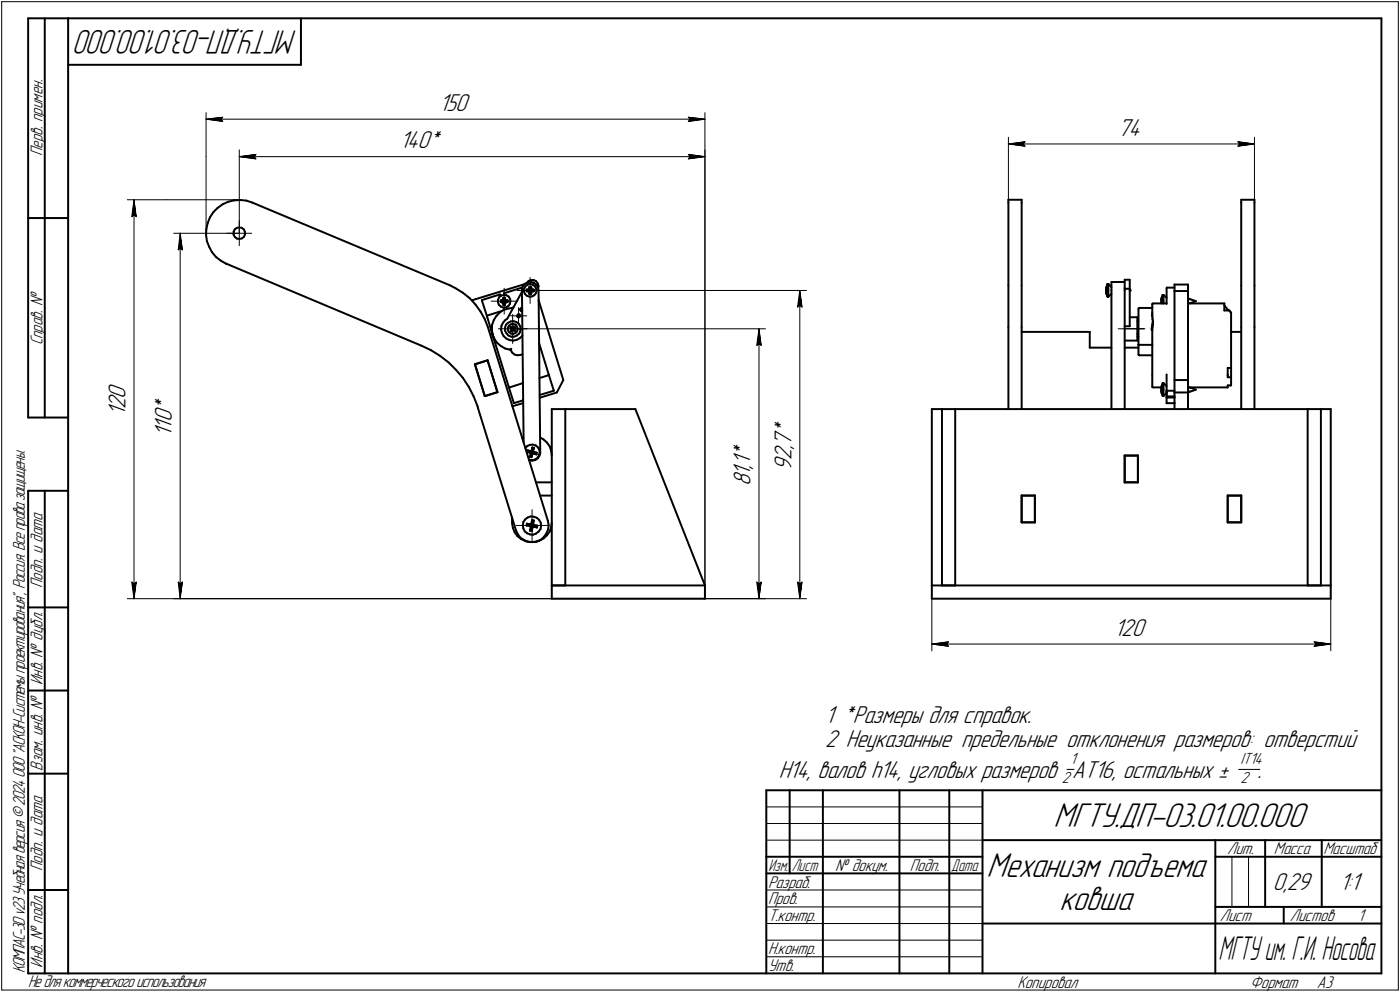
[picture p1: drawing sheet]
<svg xmlns="http://www.w3.org/2000/svg" width="421mm" height="298mm" viewBox="0 0 421 298" stroke-linecap="round" stroke-linejoin="round" font-family="sans-serif">
<defs><g id="words">
<g font-size="10.9">
<text x="316.8" y="248.5">МГТУ.ДП-03.01.00.000</text>
<text x="296.7" y="263.5">Механизм подъема</text>
<text x="318.7" y="273.5">ковша</text>
</g>
<text font-size="10.8" x="89.3" y="9" transform="rotate(-180 89.3 9)">МГТУ.ДП-03.01.00.000</text>
<text font-size="10.6" x="366.5" y="288.5">МГТУ им. Г.И. Носова</text>
<g font-size="7.8">
<text x="132" y="33.3">150</text>
<text x="336.2" y="40.7">74</text>
<text x="120.3" y="44.5">140*</text>
<text x="37.8" y="119.9" transform="rotate(-90 37.8 119.9)">0</text>
<text x="37.8" y="125.1" transform="rotate(-90 37.8 125.1)">1</text>
<text x="37.8" y="123" transform="rotate(-90 37.8 123)">2</text>
<text x="51.7" y="123.8" transform="rotate(-90 51.7 123.8)">*</text>
<text x="51.7" y="131.2" transform="rotate(-90 51.7 131.2)">1</text>
<text x="51.7" y="129.1" transform="rotate(-90 51.7 129.1)">1</text>
<text x="51.7" y="127" transform="rotate(-90 51.7 127)">0</text>
<text x="238" y="130.8" transform="rotate(-90 238 130.8)">*</text>
<text x="225.7" y="137.7" transform="rotate(-90 225.7 137.7)">*</text>
<text x="238" y="135" transform="rotate(-90 238 135)">,</text>
<text x="238" y="134" transform="rotate(-90 238 134)">7</text>
<text x="225.7" y="142.9" transform="rotate(-90 225.7 142.9)">1</text>
<text x="225.7" y="140.8" transform="rotate(-90 225.7 140.8)">,</text>
<text x="225.7" y="139.8" transform="rotate(-90 225.7 139.8)">1</text>
<text x="238" y="141.4" transform="rotate(-90 238 141.4)">9</text>
<text x="238" y="138.2" transform="rotate(-90 238 138.2)">2</text>
<text x="225.7" y="146.1" transform="rotate(-90 225.7 146.1)">8</text>
<text x="335.1" y="191">120</text>
<text x="248.2" y="217.3">1 *Размеры для справок.</text>
<text x="248.2" y="224.4">2 Неуказанные предельные отклонения размеров: отверстий</text>
<text x="234.2" y="233.7">Н14, валов h14, угловых размеров АТ16, остальных ±</text>
<text x="378.3" y="233.7">.</text>
<text x="382.8" y="267.5">0,29</text>
<text x="402.9" y="267.5">1:1</text>
</g>
<g font-size="5.4">
<text x="12.8" y="46.9" transform="rotate(-90 12.8 46.9)">Перв. примен.</text>
<text x="12.8" y="103.8" transform="rotate(-90 12.8 103.8)">Справ. №</text>
<text x="12.8" y="176.7" transform="rotate(-90 12.8 176.7)">Подп. и дата</text>
<text x="12.8" y="205.8" transform="rotate(-90 12.8 205.8)">Инв. № дубл.</text>
<text x="12.8" y="231.6" transform="rotate(-90 12.8 231.6)">Взам. инв. №</text>
<text x="369.1" y="256.8">Лит.</text>
<text x="383.1" y="256.8">Масса</text>
<text x="398" y="256.8">Масштаб</text>
<text x="12.8" y="261.7" transform="rotate(-90 12.8 261.7)">Подп. и дата</text>
<text x="251.2" y="261.8">№ докум.</text>
<text x="273.6" y="261.8">Подп.</text>
<text x="231" y="266.8">Разраб.</text>
<text x="231" y="271.8">Пров.</text>
<text x="231" y="276.8">Т.контр.</text>
<text x="366.9" y="276.8">Лист</text>
<text x="387.9" y="276.8">Листов</text>
<text x="408.4" y="276.8">1</text>
<text x="231" y="286.8">Н.контр.</text>
<text x="7.5" y="292.5" transform="rotate(-90 7.5 292.5)">КОМПАС-3Dv23Учебнаяверсия©2024ООО&quot;АСКОН-Системыпроектирования&quot;, Россия. Всеправазащищены.</text>
<text x="12.8" y="290.8" transform="rotate(-90 12.8 290.8)">Инв. № подл.</text>
<text x="231" y="291.8">Утв.</text>
<text x="8.5" y="296.7">Недлякоммерческогоиспользования</text>
<text x="306" y="296.8">Копировал</text>
<text x="376" y="296.8">Формат</text>
<text x="396" y="296.8">A3</text>
</g>
<g font-size="5.3">
<text x="231.1" y="261.8">Изм.</text>
<text x="238.1" y="261.8">Лист</text>
<text x="286.1" y="261.8">Дата</text>
</g>
<g font-size="5.1">
<text x="321.8" y="229.7">1</text>
<text x="373.1" y="229.7">IT14</text>
<text x="319.4" y="235.5">2</text>
<text x="373.1" y="235.5">2</text>
</g>
</g></defs>
<g fill="none" stroke="#000" stroke-width=".59">
<path d="M8.5 5.5v120zM8.5 5.5h12zM13.5 5.5v120zM20.5 5.5v287zM20.5 5.5h395zM20.5 19.5h70zM90.5 5.5v14zM415.5 5.5v287zM8.5 65.5h12zM62 70.6l.2 1.9zM62.1 68.8l-.1 1.8zM62.2 72.5l.7 1.7z"/>
<path d="M62.5 67l-.4 1.8zM62.9 74.2l.9 1.6zM63.2 65.3l-.7 1.7zM63.8 75.8l1.1 1.4zM64.2 63.8l-1 1.5zM64.9 77.2l1.5 1.1zM65.4 62.5l1.6-1.1zM65.4 62.5l-1.2 1.3zM66.4 78.3l1.6 .9zM67 61.4l1.7-.8zM68 79.2h.1M68.1 79.2l58.6 24.7z"/>
<path d="M68.7 60.6l1.7-.4zM70.3 70.6l.4 .7zM70.3 69.6v.8zM70.3 70.4v.2zM70.4 60.2l1.9-.1zM70.6 68.9l.6-.4zM70.6 68.9l-.3 .7zM70.7 71.3l.6 .4zM71.2 68.5l.8-.2zM71.3 71.7l.8 .1zM72 68.3l.7 .2zM72.1 71.8l.7-.2z"/>
<path d="M72.3 60.1l1.8 .2zM72.7 68.5l.6 .4zM72.8 71.6l.6-.5zM73.3 68.9l.4 .8zM73.7 70.4l-.3 .7zM73.7 69.7v.7zM74.1 60.3l1.8 .6zM75.9 60.9l59.5 24.9zM303.3 60v.9zM303.3 60h4zM303.3 60.9v24.9zM307.3 60.9v24.9z"/>
<path d="M307.3 60v.9zM373.3 60v.9zM373.3 60h4zM373.3 60.9v24.9zM377.3 60.9v24.9zM377.3 60v.9zM135.4 85.8l1.6 .8zM137 86.6l2.2 1.4zM139.2 88l2 1.6zM141.2 89.6l1.8 1.9zM141.9 90.3l15.5-4.8zM143 91.5l1.5 2.1z"/>
<path d="M144.5 93.6l1.3 2.3zM144.9 90.3l1.6 4.8zM144.9 90.2v.1zM144.9 90.2l5.5-1.7zM145.8 95.9l.9 2.4zM146.5 94.9v.2zM146.5 95.1l1.7 5.6zM146.6 94.8h.1M146.6 94.8l4.3-1.3zM146.7 98.3l18.1 58.2zM147.7 98.5l.1 .7zM147.7 98.5l.2 .1z"/>
<path d="M147.8 99.2l.2 .8zM147.9 99.1l.3 1.4zM148 100l.2 .7zM148 97.6l-.1 1.5zM148.5 96.2l-.5 1.4zM149.3 95l-.8 1.2zM149.8 90.8l.2 .8zM149.8 90.1v.7zM150 91.6l.6 .5zM150.1 89.3l-.3 .8zM150.1 89.3l.6-.5zM150.3 93.9l1.2-.8z"/>
<path d="M150.3 93.9l-1 1.1zM150.4 88.5v.1zM150.4 88.6l.1 .4zM150.6 92.1l.8 .4zM150.6 90.8h.3zM150.6 90.3h.3zM150.6 90.3l.7 .1zM150.6 90.3v.5zM150.6 90.8l.7-.2zM150.7 99.1l.3 1zM150.7 88.8l.9-.2zM150.8 98l-.1 1.1z"/>
<path d="M150.9 90.3l.3-.1zM150.9 90.3l.5 .1zM150.9 90.8l.5-.2zM150.9 90.8l.3 .1zM151.2 90.9l.4-.2zM151.2 90.9l.2 .4zM151.2 90.2l.4 .2zM151.3 96.9l-.5 1.1zM151.3 90.4v.2zM151.3 90.4h.1M151.4 90.6h.1M151.4 92.5l.8-.1z"/>
<path d="M151.4 89.5l.2 .7zM151.4 90.4h.2zM151.4 89.5v.3zM151.4 89.8l.2 .5zM151.4 90.6l.2 .1zM151.4 91.3v.3zM151.4 91.6h.5zM151.4 89.8l-.2 .4zM151.4 89.5h.5zM151.5 93.1l1.4-.4zM151.6 88.1l5.4-1.7zM151.6 88.2v.4z"/>
<path d="M151.6 88.1h.1M151.6 88.6l.7 .1zM151.6 90.2v.1zM151.6 90.8l-.2 .5zM151.6 90.4h.1M151.6 90.8h.1zM151.6 90.8l-.2 .8zM151.6 90.8h.1M151.6 90.2h.1zM151.7 90.7l.3 .2zM151.7 90.7l.2-.1zM151.7 90.8l.2 .8z"/>
<path d="M151.7 90.8l.2 .5zM151.7 90.3h.1M151.7 90.7h.1M151.7 90.4h.2zM151.7 90.2v.1zM151.7 90.8h.1M151.9 98.5v.9zM151.9 99.4l.4 .8zM151.9 90.6l.4 .2zM152 90.6h.1M151.9 91.3v.3zM151.9 89.5v.3z"/>
<path d="M151.9 89.8l-.2 .5zM151.9 89.8l.1 .4zM151.9 90.4h.1M151.9 90.4l.4-.1zM151.9 89.5l-.2 .7zM152 96.2l-.7 .7zM152 96.2l.6-.4zM152 90.9l.3-.1zM152 90.9l-.1 .4zM152 90.4l.7-.1zM152 90.2l.3 .1zM152 90.2l-.3 .2z"/>
<path d="M152 90.4v.2zM152 90.6l.7 .2zM152.1 97.6l-.2 .9zM152.2 92.4l.7-.5zM152.3 88.7l.7 .5zM152.3 90.8h.4zM152.3 90.3h.4zM152.7 90.5v.3zM152.7 90.3v.2zM152.7 97l.9-.4zM152.7 97l-.6 .6zM152.7 99.2l.4 .6z"/>
<path d="M152.7 98.5v.7zM152.9 92.7l1.4-.2zM153 89.2l.4 .6zM153.1 99.8l.6 .4zM153.1 97.9l-.4 .6zM153.1 97.9l.6-.4zM153.3 91.4l-.4 .5zM153.4 89.8l.1 .7zM153.5 98.5l.4 .3zM153.5 98.5l.3 .1zM153.5 90.5l-.2 .9zM153.6 96.6l.8-.1z"/>
<path d="M153.6 99.4l.2-.3zM153.7 98.3l.2 .2zM153.7 98.2h.1M153.7 97.5l.6-.1zM153.7 98.2l.4 .4zM153.8 98.6l.2 .1zM153.8 98.6l.1-.1zM153.8 99.1l.2 .1zM153.9 92.5l.5-.1zM153.9 98.5l.2 .1zM153.9 99l-.3 .4zM153.9 99h.1"/>
<path d="M154 98.9h.1M154 98.7h.1M154 98.8h.1M154 99l-.2 .1zM154 99.2l-.2 .4zM154.1 99.1l-.1 .1zM154.2 98.6h.1M154.1 98.6h.1M154.1 99.1h.1M154.2 99.1l-.4 .5zM154.3 98.6h.1M154.2 99.1h.1"/>
<path d="M154.2 99h.1M154.3 99.1h.1M154.3 99h.1M154.4 98.9h.1M154.3 98.9h.1M154.3 98.8h.1M154.3 98.7h.1M154.3 99.1l.5 .4zM154.3 97.4l.7 .1zM154.3 99.1l.2 .1zM154.4 96.5l.9 .3zM154.4 98.4h.1"/>
<path d="M154.4 98.9l.2 .2zM154.4 98.7l.2-.1zM154.4 98.7h.1M154.4 98.8h.1M154.4 98.4l-.1 .2zM154.5 99.2l.2 .2zM154.5 98.9l.4 .3zM154.5 98.1h.1M154.5 98.5h.1M154.5 98.1l-.1 .3zM154.6 99.1l.3 .1zM154.6 98.1l-.3 .5z"/>
<path d="M154.6 99.1l-.1 .1zM154.8 99.5h.1M154.9 98.3h.1M154.8 98.3l-.2 .3zM154.9 98.3l-.5 .4zM155 97.5h.1M155.1 97.6l.4 .6zM155.3 96.8l.7 .5zM155.5 95.1l.3 .2zM155.5 98.2l.2 .7zM155.5 99.6l-.5 .5zM155.6 94.7l-.1 .4z"/>
<path d="M155.7 98.9l-.2 .7zM155.8 94.5h.4zM155.8 94.5l-.2 .2zM155.8 95.3h.3zM156 97.3l.5 .7zM156.1 95.3l.3-.2zM156.2 94.5l.2 .2zM156.4 93l.7 .2zM156.4 99.8l-.3 .4zM156.4 94.7v.4zM156.5 98v1zM156.5 92.9v.3z"/>
<path d="M156.5 93.2l.2 .3zM156.5 99l-.1 .8zM156.6 92.6h.5zM156.6 92.6l-.1 .3zM156.7 93.5h.4zM157 86.5h.1M157 86.5l.1 .2zM157 87.7l-4.4 8.1zM157 86.9v.4zM157 87.3l.5 45.6zM157.3 85.9l-.3 1zM157.4 85.5l.2 .1z"/>
<path d="M157.6 87.6l.3 .8zM157.6 86.8v.8zM157.9 85.3l.8-.4zM157.9 85.3l-.6 .6zM157.9 88.4l.6 .5zM158 86.1l-.4 .7zM158 86.1l.6-.5zM158.4 87.5h.3zM158.4 87h.3zM158.4 87l.7 .2zM158.4 87v.5zM158.4 87.5l.7-.1z"/>
<path d="M158.5 88.9l.8 .3zM158.6 85.6l.7-.3zM158.7 84.9l1-.1zM158.7 87l.4-.1zM158.7 87l.6 .2zM158.7 87.5l.6-.1zM158.7 87.5l.4 .1zM159 84.4l-.6 .6zM159 84.4l.7-.2zM159.1 87.2v.2zM159.1 87.2h.2zM159.1 87.6l.2-.2z"/>
<path d="M159.1 87.4h.2zM159.1 87.6l.1 .4zM159.1 86.9l.2 .2zM159.2 86.3l.1 .7zM159.2 86.3v.2zM159.2 86.5l.1 .5zM159.2 88v.3zM159.2 88.3h.6zM159.2 86.5l-.1 .4zM159.2 86.3h.6zM159.3 89.2l.7-.1zM159.3 87.2h.1"/>
<path d="M159.3 87.4h.1M159.3 85.3l.8 .2zM159.3 87h.1M159.3 87.5l-.1 .5zM159.3 87.1h.1M159.3 87.6h.2zM159.3 87.6l-.1 .7zM159.3 87.5v.1zM159.3 87h.2zM159.3 87.5h.1M159.5 87.6l.3 .7zM159.5 87.5l.3 .5z"/>
<path d="M159.5 87h.1M159.5 87.5v.1zM159.6 87.4l.3 .2zM159.7 87.4h.1M159.6 87.4h.1M159.6 87.1h.1M159.7 84.2h.8zM159.7 84.8l.8 .2zM159.7 87.4l.5 .1zM159.8 87.4h.1M159.7 87.2h.1M159.7 87.2l.5-.2z"/>
<path d="M159.8 87.2l.7-.2zM159.8 88v.3zM159.8 86.3v.2zM159.8 86.5l-.3 .5zM159.8 86.5l.1 .4zM159.8 87.2v.2zM159.8 87.4l.7 .1zM159.8 86.3l-.3 .7zM159.9 87.6l.3-.1zM159.9 87.6l-.1 .4zM159.9 86.9l.3 .1zM159.9 86.9l-.3 .2z"/>
<path d="M160 89.1l.7-.4zM160.1 85.5l.7 .4zM160.2 87.5h.3zM160.2 87h.3zM160.3 84.9h.1zM160.4 84.9l.3 .2zM160.5 84.2l.7 .3zM160.5 85l.8 .6zM160.5 87.3v.2zM160.5 87v.3zM160.8 85.9l.4 .7zM161.2 84.5l.5 .7z"/>
<path d="M161.2 88.1l-.5 .6zM161.2 86.6l.2 .7zM161.3 85.6l.5 .8zM161.4 87.3l-.2 .8zM161.7 85.2l.3 .7zM161.8 86.4l.2 .9zM162 90.2l7.4 24zM162 85.9l-.1 .6zM162 87.3l.5 48.6zM303.3 85.8v12.5zM303.3 98.3v24.6zM307.3 85.8v12.5z"/>
<path d="M307.3 98.3v24.6zM307.3 99.7h20.4zM327.7 99.7v4.8zM332.7 87.5h.1M332.7 87.6v.4zM332.7 86.9v.1zM332.7 87h.1M332.7 88v.3zM332.7 86.5v.4zM332.7 88.3l.4 .9zM332.7 87.3v.2zM332.7 86.3v.2z"/>
<path d="M332.7 87v.3zM333.1 85.3h.2zM333.1 87.3v1.9zM333.1 85.3v2zM333.1 85.3l-.4 1zM333.1 89.2h.2zM333.3 85.3l1 1zM333.3 87.3v1.9zM333.3 85.3v2zM333.3 89.2l1-.9zM334.3 87.3v35.6zM334.3 84.8h3.9z"/>
<path d="M334.3 84.8v2.5zM338.2 86.8h1.6zM338.2 98h1.6zM338.2 84.1v2.4zM338.2 84.1h1.6zM338.2 87.3v35.6zM338.2 86.5v.8zM339.8 86.8v11.2zM339.8 95.3h2.3zM339.8 84.1v2.7zM339.8 87.4l.2-.1zM339.8 87.2l.2 .1z"/>
<path d="M342.1 96.5h.3zM342.1 95.3v5zM342.4 92.9v10.6zM342.5 92.6l.1-.1zM342.5 92.6l-.1 .3zM342.6 92.5h3.9zM346.4 98.6v.5zM346.4 99.1h.1M346.5 98.2l-.1 .4zM346.5 99.1h.1M346.5 97.9v.3zM346.5 94v.9z"/>
<path d="M346.5 92.4v.1zM346.5 91.4v1zM346.5 92.4v2.5zM346.5 95.1l.1 .6zM346.5 94.9v.2zM346.5 99.1v13.5zM346.6 97.4v.2zM346.6 97.6l-.1 .3zM346.6 98.5l-.1 .6zM346.6 97.9v.6zM346.6 91.3l.2-.1zM346.6 91.3l-.1 .1z"/>
<path d="M346.6 96l.1 .4zM346.6 95.7v.3zM346.8 97h.1M346.7 97h.1M346.7 97.1h.1M346.7 97.2l-.1 .2zM346.7 97.5l-.1 .4zM346.7 97.3v.2zM346.7 97.1v.2zM346.8 96.9h.1M346.7 96.9h.1M346.7 96.7v.2z"/>
<path d="M346.7 96.5v.2zM346.7 96.4v.1zM346.8 91.2h4.1zM346.8 96.9l-.1 .2zM349.2 90.8h.1M349.2 90.9v.3zM349.2 90.2h.1M349.2 90.3h.1M349.2 89.8v.4zM349.3 90.8h.1M349.3 90.5v.3zM349.3 89.5l-.1 .3z"/>
<path d="M349.3 90.3v.2zM349.7 88.6l-.4 .9zM349.7 90.5v.7zM349.7 88.6v1.9zM349.7 88.6h.2zM349.9 90.5v.7zM349.9 88.6v1.9zM349.9 88.6l1 .9zM350.9 86.5v4.9zM350.9 86.5h.1M350.9 86.4h2.2zM353.1 86.4h.1"/>
<path d="M353.2 87.5h4.1zM353.2 85.5v2zM353.2 85.5h4.1zM353.2 87.5v26.7zM357.3 85.5v2zM357.3 87.5v26.7zM357.3 91.2h10.9zM357.3 89.7l2.4 .8zM357.8 91.2l1.9-.7zM368.2 91.8l1 1.2zM368.2 91.4v1.9zM368.2 93.3h1.5z"/>
<path d="M368.2 91.2v.2zM369.2 93l.3 .3zM369.7 93.3l.4 .4zM370.1 93.7l.1 .3zM370.2 94.1h.1M370.2 94.1v16.6zM370.2 99.7h3.1zM373.3 85.8v12.5zM373.3 98.3v24.6zM377.3 85.8v12.5zM377.3 98.3v24.6zM126.7 103.9l2.9 1.3z"/>
<path d="M129.6 105.2l2.7 1.7zM132.3 106.9l2.6 2zM134.9 108.9l2.3 2.3zM137.2 111.2l2 2.3zM139.2 113.5l1.8 2.7zM141 116.2l1.4 2.8zM142.4 119l1.2 3zM142.8 109.5l3.8-1.2zM142.8 109.5l3 9.5zM145.8 119l3.8-1.1zM146.6 108.3l3 9.6zM148.2 100.7l4.8 15.5z"/>
<path d="M148.2 100.8h.1M148.2 100.5l.5 1.4zM148.3 100.8h.1M148.3 100.9v.3zM148.3 101.2l.2 .5zM148.5 101.7l.3 .7zM148.7 101.9l.8 1.1zM148.8 102.4l.2 .4zM149 102.8l.2-.1zM149.5 103l1.1 1zM150.6 104l1.3 .7zM151 100.1l.5 .9z"/>
<path d="M151.5 101l.8 .8zM151.9 104.7l1.4 .4zM152.3 101.8l.9 .4zM152.3 100.2l.6 .6zM152.9 100.8l.9 .4zM153 116.2l1.5 4.9zM153 116.2l.2 .2zM153.2 116.4h.1M153.2 116.4l4-1.3zM153.2 102.2l1.1 .2zM153.3 105.1h.2zM153.6 105.1h.1"/>
<path d="M153.5 105.1l.5 .8zM153.7 105h.1M153.6 105h.1M153.8 104.9h.1M153.7 104.9h.1M153.7 100.2l.6 .1zM153.8 104.8h.1M153.8 101.2h.8zM154 105.9l.7 .6zM154.3 102.4l1.1-.3zM154.3 100.3l.7-.2zM154.6 101.2l.8-.4z"/>
<path d="M154.7 106.5l.8 .3zM155.4 102.1l1-.5zM155.4 100.8l.7-.6zM155.5 106.8l1-.1zM156.5 106.7l.6-.3zM157.1 100.8l-.7 .8zM162.1 103.1l2.9 9.4zM162.2 113.6l2.7-.8zM162.3 119.5l5.2-1.6zM162.3 118.7l4.2-1.3zM164.9 112.8h.1M165 112.5v.2z"/>
<path d="M165 112.5l1.5 4.8zM166.5 117.4h.1M169.4 114.2l-1.9 3.7zM327.7 104.5h6.6zM338.2 102.4h3.9zM338.2 104.5h4.2zM342.1 101.2h.3zM342.1 100.3v2.1zM342.4 103.5v3zM342.4 106.5l.1 .2zM342.4 103.5h.1M342.4 103.6h.1"/>
<path d="M342.5 106.7l.1 .1zM342.5 103.6h.1M342.6 103.6h.1M342.6 103.6h3.8zM342.6 106.8h3.9zM346.5 103.6h.1M346.5 103.7h.1M346.5 116.2h.1M346.5 103.7v.2zM346.5 112.6v3.6zM346.6 116.3l.2 .1zM346.8 116.4h2.4z"/>
<path d="M349.2 117.3h.1M349.2 117.4v.4zM349.2 116.7v.1zM349.3 117.3h.1M349.2 116.8h.1M349.2 117.8l.1 .3zM349.2 116.3v.4zM349.3 118.1l.4 .9zM349.3 117.1v.2zM349.3 116.1l-.1 .2zM349.3 116.8v.3zM349.7 115.1h.2z"/>
<path d="M349.7 117.1v1.9zM349.7 115.1v2zM349.7 115.1l-.4 1zM349.7 119h.2zM349.9 115.1l1 1zM349.9 117.1v1.9zM349.9 115.1v2zM349.9 119l1-.9zM350.9 117.3v1.7zM350.9 119.4v1.7zM350.9 119h.1M350.9 112.5v4.8z"/>
<path d="M350.9 118.1v1.3zM350.9 119.5h.1M350.9 117.4h.1M350.9 117.3v.8zM350.9 117.4h2.2zM350.9 119.5h2.2zM350.9 119.1h2.2zM353.1 119.1h.1M353.2 119.5h.1M353.2 114.2h4.1zM353.2 114.2v3.7zM353.2 117.9h4.1z"/>
<path d="M353.2 117.9v5zM353.2 117.3h.1M353.2 119.4h.1M357.3 114.2v3.7zM357.3 117.9v5zM357.3 117.9l2.4-.8zM357.3 116.2l2.4 .9zM357.8 116.4h11.4zM369.2 112.5v.3zM369.2 112.8v.6zM369.2 115.8v.6zM369.2 115.8h.9z"/>
<path d="M369.2 113.4h.9zM369.2 110.6v1.9zM369.2 110.6h.9zM370.1 115.8h.1M370.2 113.4h.1M370.1 110.6h.1M370.2 115.8h.1M370.2 115.7h.1M370.2 110.6h.1M370.2 110.7v2.5zM370.2 113.2h.1M370.2 113.3h.1"/>
<path d="M370.2 113.2v2.5zM8.5 125.5h12zM143.6 122l.2 .7zM143.8 122.7l11.4 36.7zM154.1 122.1l3.2-.9zM154.5 121.1h.1M154.5 121.2l2.8-.9zM157.1 131.7l.3-.2zM158.5 135.8l1 .3zM158.6 135.8h.1M158.6 134l-.6 .7zM158.6 134l.8-.3z"/>
<path d="M158.6 135.3h.1M158.6 135.8l.7 .1zM158.6 135.3l1 .3zM158.7 135.4l.6 .2zM159.1 138.1l.4 .2zM159.1 138.3l.9 .1zM159.3 135.9l.2 .1zM159.3 135.6l.3 .1zM159.3 135.6v.3zM159.3 137.3h.1M159.4 133.7l.9-.1zM159.5 138.3h.9z"/>
<path d="M159.6 136.1h.1M159.5 136h.1M159.6 136.3l-.3 1zM159.7 135.7h.1M159.6 136.1v.2zM159.6 136h.1M159.6 135.6h.2zM159.7 136.7l-.3 .5zM159.8 135.7h.1M159.7 136.7h.2zM159.7 136h.1M159.7 136.1h.1"/>
<path d="M159.9 135.7h.1M159.8 136.3l-.1 .4zM159.8 136.1h.1M159.8 136.2h.1M159.8 135.6h.1M159.9 137.3h.1M159.9 135.6h.1M159.9 136.7v.6zM159.9 135.5h.1M160 136.4h.1M160 136.3h.1M160 136.2h.1"/>
<path d="M160 135.2l-.1 .3zM160 136.4l-.1 .3zM160 135.2h.3zM160 138.4l1-.1zM160.1 136.2h.1M160.1 136.1h.1M160.1 134.5h.1M160.1 136.4l-.2 1zM160.1 134.5l-.2 1zM160.1 134.5l-.1 .7zM160.2 136.1h.1M160.2 136.3h.2z"/>
<path d="M160.2 136.3h.1M160.3 135.8h.1M160.2 135.8h.1M160.2 135.7h.1M160.2 135.6h.1M160.3 136.1h.1M160.3 133.6l.8 .3zM160.4 135.9h.1M160.3 135.9h.1M160.3 135.2l-.1 .4zM160.4 136.1l.3 .1zM160.4 136.3l1 .3z"/>
<path d="M160.4 135.6v.1zM160.4 135.7h.1M160.4 138.3l.8-.4zM160.4 135.8l1.1 .3zM160.4 135.9l.3 .1zM160.5 134.6l-.2 .6zM160.6 134.5h.1M160.6 134.5l-.2 1.1zM160.7 136v.1zM160.7 136.1h.1M160.7 136l.7 .1zM160.7 136.2l.6 .3z"/>
<path d="M161 138.3l.7-.5zM161.1 133.9l.7 .6zM161.2 137.9l.7-.6zM161.4 136.6h.1M161.4 136.1h.1M161.8 134.5l.4 .7zM162.2 136.5l-.3 .8zM162.2 135.2l.1 .9zM162.2 137l-.5 .8zM162.3 136.1l-.1 .4zM162.5 131.5l1 .6zM162.5 136.1l-.3 .9z"/>
<path d="M162.5 135.9v.2zM163.5 132.1l1 .9zM164.5 133l.9 1.2zM165.4 134.2l.4 1.4zM165.8 135.6l.1 1.3zM165.9 122.9v53zM165.9 122.9h4.1zM170 122.9v53zM170 122.9h21.1zM191.1 122.9l20.9 53zM280.2 122.9v53zM280.2 122.9h3.1z"/>
<path d="M283.3 122.9v53zM283.3 122.9h4zM287.3 122.9h106zM287.3 122.9v53zM338.2 136.9h4zM338.2 136.9v8zM342.2 136.9v8zM350.9 121.1h.1M350.9 121.2h.1M350.9 121.2h2.2zM353.1 121.2h.1M353.2 121.2h.1"/>
<path d="M393.3 122.9v53zM393.3 122.9h4zM397.3 122.9h2.9zM397.3 122.9v53zM400.2 122.9v53zM8.5 147.5v145zM8.5 147.5h12zM13.5 147.5v145zM154 157.2l.3 1.5zM154 157v.2zM154 155.4v1.6zM154.3 158.7l.5 1.2z"/>
<path d="M154.8 159.9l.8 1.2zM155.2 159.4l.6 1.2zM157.2 157.9l.2 .9zM157.4 158.8l.4 .9zM157.4 156.9l-.2 1zM157.8 159.7l.8 .6zM157.9 156.1l-.5 .8zM157.9 156.1l.8-.6zM158.4 157.9h.1M158.3 157.9l1.1 .2zM158.4 157.9h.9zM158.4 157.4l1.2 .2z"/>
<path d="M158.4 157.4h.1M158.5 157.4l.8 .2zM158.7 155.5l.9-.3zM159.3 157.9l.2 .1zM159.3 157.6v.3zM159.3 157.6l.2 .1zM159.4 159.5h.1M159.4 158.1l.2 .1zM159.5 158h.1M159.6 157.7h.1M159.6 158h.1M159.6 155.2l.9 .1z"/>
<path d="M159.6 157.6h.1M159.6 158.2v.1zM159.6 158.3l-.2 1.2zM159.7 157.7h.1M159.7 158h.1M159.7 158.1h.1M159.7 158.7h.2zM159.7 158.7l-.3 .7zM159.8 157.7h.1M159.8 158.1h.1M159.8 158.2h.1M159.8 158.3h.1"/>
<path d="M159.8 158.4l-.1 .3zM159.8 157.4l-.1 .2zM159.9 157.6h.1M159.8 157.6h.1M159.9 158.7h.1M159.9 159.5h.1M159.9 158.7v.8zM159.9 157.4h.1M159.9 157.5h.1M160 157.1l-.1 .3zM160 156.3l-.2 1.1zM160 156.4v.7z"/>
<path d="M160 156.4h.1M160 158.4h.1M160 158.3h.1M160 157.1l.3 .1zM160 158.4l-.1 .3zM160.1 158.2h.1M160.3 157.7h.1M160.2 157.7h.1M160.2 157.6h.1M160.2 158.5l-.3 1.1zM160.2 158.2h.1M160.4 157.8h.1"/>
<path d="M160.3 157.8h.1M160.3 157.2l-.1 .3zM160.3 158.2h.1M160.3 158.3h.1zM160.3 158.3l-.1 .2zM160.4 157.9h.1M160.4 158.2h.1M160.4 157.5v.1zM160.4 157.6l.1 .1zM160.4 157.9l.3 .1zM160.4 158.3l1.1 .2zM160.4 158.2h.3z"/>
<path d="M160.5 155.3l1 .3zM160.5 156.4h.1M160.5 156.5l-.2 .7zM160.5 157.7l1.1 .3zM160.5 156.4l-.1 1.1zM160.7 158v.2zM160.7 158.2l.8 .3zM160.7 158h.8zM161.2 144.9h4.7zM161.5 158.5h.1M161.5 155.6l.6 .6zM161.5 158h.1"/>
<path d="M162.1 156.2l.5 .9zM162.4 148.9h3.5zM162.6 159l-.6 .8zM162.6 157.1l.1 1zM162.7 158.1l-.1 .9zM164.8 156.5l.2 1.3zM164.8 156.5h.1M164.8 159.1l-.5 1.2zM165 157.8l-.2 1.3zM165.4 159.7l-.9 1.2zM165.8 158.3l-.4 1.4zM165.9 157l-.1 1.3z"/>
<path d="M307.3 157h3.9zM307.3 148.9v8.1zM307.3 148.9h3.9zM311.2 148.9v8.1zM338.2 144.9h4zM369.2 157h4.1zM369.2 148.9h4.1zM369.2 148.9v8.1zM373.3 148.9v8.1zM155.6 161.1l1.1 .9zM155.8 160.6l.7 1zM156.5 161.6l1.1 .7z"/>
<path d="M156.7 162l1.4 .6zM157.6 162.3l1.2 .5zM158.1 162.6l1.3 .3zM158.6 160.3l.8 .3zM158.8 162.8l1.3 .1zM159.4 162.9h1.5zM159.4 160.6l.9 .1zM160.1 162.9l1.4-.2zM160.3 160.7l.9-.3zM160.9 162.9l1.3-.4zM161.2 160.4l.8-.6zM161.5 162.7l1.1-.5z"/>
<path d="M162.2 162.5l1.3-.7zM162.6 162.2l1-.8zM163.5 161.8l1-.9zM164.3 160.3l-.7 1.1zM165.9 175.9h4.1zM165.9 175.9v4zM165.9 179.9h46.1zM165.9 175.9h46.1zM212 175.9v4zM280.2 175.9v4zM280.2 175.9h120zM280.2 179.9h120z"/>
<path d="M283.3 175.9h4zM393.3 175.9h4zM400.2 175.9v4zM8.5 182.5h12zM8.5 207.5h12zM8.5 232.5h12zM230.5 237.5h185zM230.5 237.5v55zM237.5 237.5v25zM247.5 237.5v55zM270.5 237.5v55zM285.5 237.5v55z"/>
<path d="M295.5 237.5v55zM230.5 257.5h65zM295.5 252.5h120zM365.5 252.5v40zM365.5 257.5h15zM380.5 252.5v20zM380.5 257.5h35zM397.5 252.5v20zM8.5 267.5h12zM230.5 262.5h65zM295.5 277.5h70zM365.5 277.5h50z"/>
<path d="M365.5 272.5h50zM386.1 272.5v5zM8.5 292.5h12zM20.5 292.5h395z"/>
</g>
<g fill="none" stroke="#000" stroke-width=".3">
<path d="M.5 .5v297zM.5 .5h420zM420.5 .5v297zM62 33.9v13.2zM62 35.8l5-.6zM62 35.8l5 .7zM62 35.8h150zM66.5 35.8l.5 .7zM67 35.2l-.5 .6zM207 36.5l5-.7zM207 35.2l.5 .6zM207 35.2l5 .6z"/>
<path d="M207.5 35.8l-.5 .7zM212 33.9v142zM62 47.1v23zM72 45v25.1zM72 47.1l5-.7zM72 47.1l5 .7zM72 47.1h140zM76.5 47.1l.5 .7zM77 46.4l-.5 .7zM207 47.8l5-.7zM207 46.4l.5 .7zM207 46.4l5 .7z"/>
<path d="M207.5 47.1l-.5 .7zM212 45v134.9zM303.3 41.2v19.7zM303.3 43.3l5-.7zM303.3 43.3l5 .6zM303.3 43.3h74zM307.8 43.3l.5 .6zM308.3 42.6l-.5 .7zM372.3 43.9l5-.6zM372.3 42.6l.5 .7zM372.3 42.6l5 .7zM372.8 43.3l-.5 .6z"/>
<path d="M377.3 41.2v19.7zM38.3 60h11.7zM39.6 65.1l.7-.5zM40.3 60l.7 5.1zM40.3 64.6l.7 .5zM40.3 60l-.7 5.1zM40.3 60v119.9zM50 60h22zM52.2 70.1h19.8zM53.6 75.1l.6-.5zM54.2 70.1l.7 5zM54.2 74.6l.7 .5z"/>
<path d="M54.2 70.1l-.6 5zM54.2 70.1v109.8zM68.2 70.1h3.8zM72 70.1h3.7zM72 70.1v3.7zM72 66.3v3.8zM147.7 90.5h3.9zM149.9 98.8h4.3zM151.6 90.5h3.9zM151.6 90.5v3.9zM151.6 86.6v3.9zM153.5 94.9h2.5z"/>
<path d="M154.2 98.8h4.4zM154.2 98.8v4.4zM154.2 94.5v4.3zM154.2 98.8h76zM155.5 87.3h3.9zM156 94.9h2.4zM156 94.9v2.5zM156 92.5v2.4zM159.4 87.3h3.9zM159.4 87.3v3.9zM159.4 83.4v3.9zM159.4 87.3h83.2z"/>
<path d="M228.3 98.8l.6 5zM228.3 98.8l-.7 5zM228.3 98.8v81.1zM239.9 92.3l.6-.5zM240.5 87.3l.7 5zM240.5 91.8l.7 .5zM240.5 87.3l-.6 5zM240.5 87.3v92.6zM336.3 98.8h7.8zM338.2 98.8h6.1zM357.3 91h1.1zM357.3 90.1h1.1z"/>
<path d="M227.6 103.8l.7-.4zM228.3 103.4l.6 .4zM357.3 116.6h1.1zM357.3 117.5h1.1zM155.2 157.9h4.8zM160 157.9h4.8zM160 157.9v4.7zM160 153.2v4.7zM38.3 179.9h127.6zM39.6 174.9l.7 5zM39.6 174.9l.7 .5zM40.3 175.4l.7-.5z"/>
<path d="M41 174.9l-.7 5zM52.2 179.9h159.8zM53.6 174.9l.6 5zM53.6 174.9l.6 .5zM54.2 175.4l.7-.5zM54.9 174.9l-.7 5zM212 179.9h30.6zM212 179.9h18.2zM227.6 174.9l.7 5zM227.6 174.9l.7 .5zM228.3 175.4l.6-.5zM228.9 174.9l-.6 5z"/>
<path d="M239.9 174.9l.6 5zM239.9 174.9l.6 .5zM240.5 175.4l.7-.5zM241.2 174.9l-.7 5zM280.2 179.9v15.7zM400.2 179.9v15.7zM280.2 193.5l5-.6zM280.2 193.5l5 .7zM280.2 193.5h120zM284.7 193.5l.5 .7zM285.2 192.9l-.5 .6zM395.2 194.2l5-.7z"/>
<path d="M395.2 192.9l.5 .6zM395.2 192.9l5 .6zM395.7 193.5l-.5 .7zM320.9 231.2h2.1zM372.5 231.2h6.4zM230.5 247.5h65zM230.5 252.5h65zM230.5 242.5h65zM370.5 257.5v15zM375.5 257.5v15zM230.5 267.5h65zM230.5 272.5h65z"/>
<path d="M230.5 277.5h65zM.5 297.5h420zM230.5 282.5h65zM230.5 287.5h65z"/>
</g>
<g fill="#fff" stroke="#fff" stroke-width=".3">
<path d="M132 27.7h9.9zM132 27.8h9.9zM132 27.9h9.9zM132 27.9h9.9zM132 28h9.9zM132 28.1h9.9zM132 28.2h9.9zM132 28.3h9.9zM132 28.4h9.9zM132 28.4h9.9zM132 28.5h9.9zM132 28.6h9.9zM132 28.7h9.9zM132 28.8h9.9zM132 28.9h9.9zM132 29h9.9zM132 29h9.9zM132 29.1h9.9zM132 29.2h9.9zM132 29.3h9.9zM132 29.4h9.9zM132 29.5h9.9zM132 29.5h9.9zM132 29.6h9.9zM132 29.7h9.9zM132 29.8h9.9zM132 29.9h9.9zM132 30h9.9zM132 30.1h9.9zM132 30.1h9.9zM132 30.2h9.9zM132 30.3h9.9zM132 30.4h9.9zM132 30.5h9.9zM132 30.6h9.9zM132 30.6h9.9zM132 30.7h9.9zM132 30.8h9.9zM132 30.9h9.9zM132 31h9.9zM132 31.1h9.9zM132 31.2h9.9zM132 31.2h9.9zM132 31.3h9.9zM132 31.4h9.9zM132 31.5h9.9zM132 31.6h9.9zM132 31.7h9.9zM132 31.7h9.9zM132 31.8h9.9zM132 31.9h9.9zM132 32h9.9zM132 32.1h9.9zM132 32.2h9.9zM132 32.3h9.9zM132 32.3h9.9zM132 32.4h9.9zM132 32.5h9.9zM132 32.6h9.9zM132 32.7h9.9zM132 32.8h9.9zM132 32.9h9.9zM132 32.9h9.9zM132 33h9.9zM132 33.1h9.9zM132 33.2h9.9zM132 33.3h9.9zM132 33.4h9.9zM132 33.4h9.9zM132 33.5h9.9zM132 33.6h9.9zM132 33.7h9.9zM132 33.8h9.9zM132 33.9h9.9zM132 34h9.9zM132 34h9.9zM132 34.1h9.9zM132 34.2h9.9zM132 34.3h9.9zM132 34.4h9.9zM132 34.5h9.9zM132 34.5h9.9zM132 34.6h9.9zM132 34.7h9.9zM132 34.8h9.9z"/>
<path d="M66.9 34.7h.6zM66.3 34.8h1.2zM65.6 34.9h1.9zM65 35h2.5zM64.4 35.1h3.1zM63.8 35.1h3.7zM63.6 35.2h3.9zM63.3 35.3h4.2zM63.2 35.4h4.3zM62.9 35.5h4.6zM62.7 35.6h4.8zM62.5 35.6h5zM62.2 35.7h5.3zM62 35.8h5.5zM62.2 35.9h5.3zM62.4 36h5.1zM62.6 36.1h4.9zM62.8 36.2h4.7zM63 36.2h4.5zM63.2 36.3h4.3zM63.4 36.4h4.1zM63.6 36.5h3.9zM63.8 36.6h3.7zM64.4 36.7h3.1zM65 36.7h2.5zM65.6 36.8h1.9zM66.3 36.9h1.2zM66.9 37h.6z"/>
<path d="M206.5 34.7h.7zM206.5 34.8h1.3zM206.5 34.9h1.9zM206.5 35h2.5zM206.5 35.1h3.1zM206.5 35.1h3.7zM206.5 35.2h4zM206.5 35.3h4.2zM206.5 35.4h4.4zM206.5 35.5h4.7zM206.5 35.6h4.9zM206.5 35.6h5.1zM206.5 35.7h5.3zM206.5 35.8h5.5zM206.5 35.9h5.3zM206.5 36h5.2zM206.5 36.1h4.9zM206.5 36.2h4.7zM206.5 36.2h4.6zM206.5 36.3h4.3zM206.5 36.4h4.2zM206.5 36.5h4zM206.5 36.6h3.7zM206.5 36.7h3.1zM206.5 36.7h2.5zM206.5 36.8h1.9zM206.5 36.9h1.3zM206.5 37h.7z"/>
<path d="M32.2 114.9h7.1zM32.2 115h7.1zM32.2 115.1h7.1zM32.2 115.1h7.1zM32.2 115.2h7.1zM32.2 115.3h7.1zM32.2 115.4h7.1zM32.2 115.5h7.1zM32.2 115.6h7.1zM32.2 115.7h7.1zM32.2 115.7h7.1zM32.2 115.8h7.1zM32.2 115.9h7.1zM32.2 116h7.1zM32.2 116.1h7.1zM32.2 116.2h7.1zM32.2 116.2h7.1zM32.2 116.3h7.1zM32.2 116.4h7.1zM32.2 116.5h7.1zM32.2 116.6h7.1zM32.2 116.7h7.1zM32.2 116.8h7.1zM32.2 116.8h7.1zM32.2 116.9h7.1zM32.2 117h7.1zM32.2 117.1h7.1zM32.2 117.2h7.1zM32.2 117.3h7.1zM32.2 117.3h7.1zM32.2 117.4h7.1zM32.2 117.5h7.1zM32.2 117.6h7.1zM32.2 117.7h7.1zM32.2 117.8h7.1zM32.2 117.9h7.1zM32.2 117.9h7.1zM32.2 118h7.1zM32.2 118.1h7.1zM32.2 118.2h7.1zM32.2 118.3h7.1zM32.2 118.4h7.1zM32.2 118.4h7.1zM32.2 118.5h7.1zM32.2 118.6h7.1zM32.2 118.7h7.1zM32.2 118.8h7.1zM32.2 118.9h7.1zM32.2 119h7.1zM32.2 119h7.1zM32.2 119.1h7.1zM32.2 119.2h7.1zM32.2 119.3h7.1zM32.2 119.4h7.1zM32.2 119.5h7.1zM32.2 119.5h7.1zM32.2 119.6h7.1zM32.2 119.7h7.1zM32.2 119.8h7.1zM32.2 119.9h7.1zM32.2 120h7.1zM32.2 120.1h7.1zM32.2 120.1h7.1zM32.2 120.2h7.1zM32.2 120.3h7.1zM32.2 120.4h7.1zM32.2 120.5h7.1zM32.2 120.6h7.1zM32.2 120.6h7.1zM32.2 120.7h7.1zM32.2 120.8h7.1zM32.2 120.9h7.1zM32.2 121h7.1zM32.2 121.1h7.1zM32.2 121.2h7.1zM32.2 121.2h7.1zM32.2 121.3h7.1zM32.2 121.4h7.1zM32.2 121.5h7.1zM32.2 121.6h7.1zM32.2 121.7h7.1zM32.2 121.8h7.1zM32.2 121.8h7.1zM32.2 121.9h7.1zM32.2 122h7.1zM32.2 122.1h7.1zM32.2 122.2h7.1zM32.2 122.3h7.1zM32.2 122.3h7.1zM32.2 122.4h7.1zM32.2 122.5h7.1zM32.2 122.6h7.1zM32.2 122.7h7.1zM32.2 122.8h7.1zM32.2 122.9h7.1zM32.2 122.9h7.1zM32.2 123h7.1zM32.2 123.1h7.1zM32.2 123.2h7.1zM32.2 123.3h7.1zM32.2 123.4h7.1zM32.2 123.4h7.1zM32.2 123.5h7.1zM32.2 123.6h7.1zM32.2 123.7h7.1zM32.2 123.8h7.1zM32.2 123.9h7.1zM32.2 124h7.1zM32.2 124h7.1zM32.2 124.1h7.1zM32.2 124.2h7.1zM32.2 124.3h7.1zM32.2 124.4h7.1zM32.2 124.5h7.1zM32.2 124.5h7.1zM32.2 124.6h7.1zM32.2 124.7h7.1zM32.2 124.8h7.1zM32.2 124.9h7.1zM32.2 125h7.1zM32.2 125.1h7.1z"/>
<path d="M40.2 60.3h.3zM40.2 60.4h.3zM40.1 60.5h.5zM40.1 60.5h.5zM40.1 60.6h.5zM40 60.7h.6zM40 60.8h.6zM40 60.9h.7zM40 61h.7zM40 61h.7zM39.9 61.1h.9zM39.9 61.2h.9zM39.8 61.3h1.1zM39.8 61.4h1.1zM39.8 61.5h1.1zM39.7 61.6h1.3zM39.7 61.6h1.3zM39.6 61.7h1.5zM39.6 61.8h1.5zM39.5 61.9h1.6zM39.5 62h1.6zM39.5 62.1h1.6zM39.5 62.1h1.6zM39.5 62.2h1.6zM39.5 62.3h1.6zM39.5 62.4h1.6zM39.5 62.5h1.6zM39.5 62.6h1.6zM39.5 62.7h1.7zM39.5 62.7h1.7zM39.5 62.8h1.7zM39.5 62.9h1.7zM39.5 63h1.7zM39.5 63.1h1.7zM39.4 63.2h1.8zM39.4 63.2h1.8zM39.4 63.3h1.8zM39.4 63.4h1.9zM39.4 63.5h1.9zM39.4 63.6h1.9zM39.4 63.7h1.9zM39.3 63.8h2zM39.3 63.8h2zM39.3 63.9h2zM39.3 64h2zM39.3 64.1h2.1zM39.3 64.2h2.1zM39.3 64.3h2.1zM39.2 64.3h2.2zM39.2 64.4h2.2zM39.2 64.5h2.2zM39.2 64.6h2.2zM39.2 64.7h2.2zM39.2 64.8h2.2zM39.2 64.9h2.3zM39.1 64.9h2.4zM39.1 65h2.4zM39.1 65.1h2.4zM39.1 65.2h2.4zM39.1 65.3h2.4zM39.1 65.4h2.4zM39.1 65.4h2.4z"/>
<path d="M39 174.4h2.5zM39.1 174.5h2.4zM39.1 174.6h2.4zM39.1 174.7h2.4zM39.1 174.8h2.4zM39.1 174.8h2.4zM39.1 174.9h2.4zM39.1 175h2.4zM39.2 175.1h2.3zM39.2 175.2h2.2zM39.2 175.3h2.2zM39.2 175.3h2.2zM39.2 175.4h2.2zM39.2 175.5h2.2zM39.2 175.6h2.2zM39.3 175.7h2.1zM39.3 175.8h2.1zM39.3 175.9h2.1zM39.3 175.9h2zM39.3 176h2zM39.3 176.1h2zM39.3 176.2h2zM39.3 176.3h2zM39.4 176.4h1.9zM39.4 176.4h1.9zM39.4 176.5h1.9zM39.4 176.6h1.9zM39.4 176.7h1.8zM39.4 176.8h1.8zM39.4 176.9h1.8zM39.5 177h1.7zM39.5 177h1.7zM39.5 177.1h1.7zM39.5 177.2h1.7zM39.5 177.3h1.7zM39.5 177.4h1.7zM39.5 177.5h1.6zM39.5 177.5h1.6zM39.5 177.6h1.6zM39.5 177.7h1.6zM39.5 177.8h1.6zM39.5 177.9h1.6zM39.5 178h1.6zM39.5 178.1h1.6zM39.5 178.1h1.6zM39.6 178.2h1.5zM39.6 178.3h1.5zM39.7 178.4h1.3zM39.7 178.5h1.3zM39.8 178.6h1.1zM39.8 178.6h1.1zM39.8 178.7h1zM39.9 178.8h.9zM39.9 178.9h.9zM40 179h.7zM40 179.1h.7zM40 179.2h.6zM40 179.2h.6zM40 179.3h.6zM40.1 179.4h.5zM40.1 179.5h.5zM40.2 179.6h.3zM40.2 179.7h.3z"/>
<path d="M232.4 125.8h7.1zM232.4 125.9h7.1zM232.4 126h7.1zM232.4 126.1h7.1zM232.4 126.2h7.1zM232.4 126.2h7.1zM232.4 126.3h7.1zM232.4 126.4h7.1zM232.4 126.5h7.1zM232.4 126.6h7.1zM232.4 126.7h7.1zM232.4 126.7h7.1zM232.4 126.8h7.1zM232.4 126.9h7.1zM232.4 127h7.1zM232.4 127.1h7.1zM232.4 127.2h7.1zM232.4 127.3h7.1zM232.4 127.3h7.1zM232.4 127.4h7.1zM232.4 127.5h7.1zM232.4 127.6h7.1zM232.4 127.7h7.1zM232.4 127.8h7.1zM232.4 127.8h7.1zM232.4 127.9h7.1zM232.4 128h7.1zM232.4 128.1h7.1zM232.4 128.2h7.1zM232.4 128.3h7.1zM232.4 128.4h7.1zM232.4 128.4h7.1zM232.4 128.5h7.1zM232.4 128.6h7.1zM232.4 128.7h7.1zM232.4 128.8h7.1zM232.4 128.9h7.1zM232.4 128.9h7.1zM232.4 129h7.1zM232.4 129.1h7.1zM232.4 129.2h7.1zM232.4 129.3h7.1zM232.4 129.4h7.1zM232.4 129.5h7.1zM232.4 129.5h7.1zM232.4 129.6h7.1zM232.4 129.7h7.1zM232.4 129.8h7.1zM232.4 129.9h7.1zM232.4 130h7.1zM232.4 130h7.1zM232.4 130.1h7.1zM232.4 130.2h7.1zM232.4 130.3h7.1zM232.4 130.4h7.1zM232.4 130.5h7.1zM232.4 130.6h7.1zM232.4 130.6h7.1zM232.4 130.7h7.1zM232.4 130.8h7.1zM232.4 130.9h7.1zM232.4 131h7.1zM232.4 131.1h7.1zM232.4 131.1h7.1zM232.4 131.2h7.1zM232.4 131.3h7.1zM232.4 131.4h7.1zM232.4 131.5h7.1zM232.4 131.6h7.1zM232.4 131.7h7.1zM232.4 131.7h7.1zM232.4 131.8h7.1zM232.4 131.9h7.1zM232.4 132h7.1zM232.4 132.1h7.1zM232.4 132.2h7.1zM232.4 132.2h7.1zM232.4 132.3h7.1zM232.4 132.4h7.1zM232.4 132.5h7.1zM232.4 132.6h7.1zM232.4 132.7h7.1zM232.4 132.8h7.1zM232.4 132.8h7.1zM232.4 132.9h7.1zM232.4 133h7.1zM232.4 133.1h7.1zM232.4 133.2h7.1zM232.4 133.3h7.1zM232.4 133.3h7.1zM232.4 133.4h7.1zM232.4 133.5h7.1zM232.4 133.6h7.1zM232.4 133.7h7.1zM232.4 133.8h7.1zM232.4 133.9h7.1zM232.4 133.9h7.1zM232.4 134h7.1zM232.4 134.1h7.1zM232.4 134.2h7.1zM232.4 134.3h7.1zM232.4 134.4h7.1zM232.4 134.5h7.1zM232.4 134.5h7.1zM232.4 134.6h7.1zM232.4 134.7h7.1zM232.4 134.8h7.1zM232.4 134.9h7.1zM232.4 135h7.1zM232.4 135h7.1zM232.4 135.1h7.1zM232.4 135.2h7.1zM232.4 135.3h7.1zM232.4 135.4h7.1zM232.4 135.5h7.1zM232.4 135.6h7.1zM232.4 135.6h7.1zM232.4 135.7h7.1zM232.4 135.8h7.1zM232.4 135.9h7.1zM232.4 136h7.1zM232.4 136.1h7.1zM232.4 136.1h7.1zM232.4 136.2h7.1zM232.4 136.3h7.1zM232.4 136.4h7.1zM232.4 136.5h7.1zM232.4 136.6h7.1zM232.4 136.7h7.1zM232.4 136.7h7.1zM232.4 136.8h7.1zM232.4 136.9h7.1zM232.4 137h7.1zM232.4 137.1h7.1zM232.4 137.2h7.1zM232.4 137.2h7.1zM232.4 137.3h7.1zM232.4 137.4h7.1zM232.4 137.5h7.1zM232.4 137.6h7.1zM232.4 137.7h7.1zM232.4 137.8h7.1zM232.4 137.8h7.1zM232.4 137.9h7.1zM232.4 138h7.1zM232.4 138.1h7.1zM232.4 138.2h7.1zM232.4 138.3h7.1zM232.4 138.3h7.1zM232.4 138.4h7.1zM232.4 138.5h7.1zM232.4 138.6h7.1zM232.4 138.7h7.1zM232.4 138.8h7.1zM232.4 138.9h7.1zM232.4 138.9h7.1zM232.4 139h7.1zM232.4 139.1h7.1zM232.4 139.2h7.1zM232.4 139.3h7.1zM232.4 139.4h7.1zM232.4 139.4h7.1zM232.4 139.5h7.1zM232.4 139.6h7.1zM232.4 139.7h7.1zM232.4 139.8h7.1zM232.4 139.9h7.1zM232.4 140h7.1zM232.4 140h7.1zM232.4 140.1h7.1zM232.4 140.2h7.1zM232.4 140.3h7.1zM232.4 140.4h7.1zM232.4 140.5h7.1zM232.4 140.5h7.1zM232.4 140.6h7.1zM232.4 140.7h7.1zM232.4 140.8h7.1zM232.4 140.9h7.1zM232.4 141h7.1zM232.4 141.1h7.1zM232.4 141.1h7.1zM232.4 141.2h7.1zM232.4 141.3h7.1z"/>
<path d="M240.5 87.5h.2zM240.5 87.6h.2zM240.4 87.7h.4zM240.4 87.8h.4zM240.3 87.9h.5zM240.3 88h.6zM240.3 88.1h.6zM240.2 88.1h.8zM240.2 88.2h.8zM240.1 88.3h.9zM240.1 88.4h.9zM240 88.5h1zM240 88.6h1.1zM240 88.6h1.1zM239.9 88.7h1.3zM239.9 88.8h1.3zM239.9 88.9h1.4zM239.9 89h1.4zM239.8 89.1h1.5zM239.8 89.2h1.6zM239.8 89.2h1.6zM239.8 89.3h1.6zM239.8 89.4h1.6zM239.8 89.5h1.6zM239.8 89.6h1.6zM239.8 89.7h1.6zM239.8 89.7h1.7zM239.7 89.8h1.8zM239.7 89.9h1.8zM239.7 90h1.8zM239.7 90.1h1.8zM239.7 90.2h1.8zM239.7 90.3h1.8zM239.7 90.3h1.9zM239.7 90.4h1.9zM239.7 90.5h1.9zM239.6 90.6h2zM239.6 90.7h2zM239.6 90.8h2zM239.6 90.8h2zM239.6 90.9h2zM239.6 91h2zM239.6 91.1h2zM239.6 91.2h2zM239.6 91.3h2zM239.5 91.4h2.1zM239.5 91.4h2.1zM239.5 91.5h2.1zM239.5 91.6h2.2zM239.5 91.7h2.2zM239.5 91.8h2.2zM239.5 91.9h2.2zM239.5 91.9h2.2zM239.5 92h2.2zM239.4 92.1h2.3zM239.4 92.2h2.4zM239.4 92.3h2.4zM239.4 92.4h2.4zM239.4 92.5h2.4zM239.4 92.5h2.4zM239.4 92.6h2.4zM239.4 92.7h2.4z"/>
<path d="M239.4 174.4h2.4zM239.4 174.5h2.4zM239.4 174.6h2.4zM239.4 174.7h2.4zM239.4 174.8h2.4zM239.4 174.8h2.4zM239.4 174.9h2.4zM239.4 175h2.4zM239.4 175.1h2.3zM239.5 175.2h2.2zM239.5 175.3h2.2zM239.5 175.3h2.2zM239.5 175.4h2.2zM239.5 175.5h2.2zM239.5 175.6h2.2zM239.5 175.7h2.1zM239.5 175.8h2.1zM239.5 175.9h2.1zM239.6 175.9h2zM239.6 176h2zM239.6 176.1h2zM239.6 176.2h2zM239.6 176.3h2zM239.6 176.4h2zM239.6 176.4h2zM239.6 176.5h2zM239.6 176.6h2zM239.7 176.7h1.9zM239.7 176.8h1.9zM239.7 176.9h1.9zM239.7 177h1.8zM239.7 177h1.8zM239.7 177.1h1.8zM239.7 177.2h1.8zM239.7 177.3h1.8zM239.7 177.4h1.8zM239.8 177.5h1.7zM239.8 177.5h1.6zM239.8 177.6h1.6zM239.8 177.7h1.6zM239.8 177.8h1.6zM239.8 177.9h1.6zM239.8 178h1.6zM239.8 178.1h1.6zM239.8 178.1h1.5zM239.9 178.2h1.4zM239.9 178.3h1.4zM239.9 178.4h1.3zM239.9 178.5h1.3zM240 178.6h1.1zM240 178.6h1.1zM240 178.7h1zM240.1 178.8h.9zM240.1 178.9h.9zM240.2 179h.8zM240.2 179.1h.8zM240.3 179.2h.6zM240.3 179.2h.6zM240.3 179.3h.5zM240.4 179.4h.4zM240.4 179.5h.4zM240.5 179.6h.2zM240.5 179.7h.2z"/>
<path d="M220.1 132.7h7.1zM220.1 132.8h7.1zM220.1 132.8h7.1zM220.1 132.9h7.1zM220.1 133h7.1zM220.1 133.1h7.1zM220.1 133.2h7.1zM220.1 133.3h7.1zM220.1 133.3h7.1zM220.1 133.4h7.1zM220.1 133.5h7.1zM220.1 133.6h7.1zM220.1 133.7h7.1zM220.1 133.8h7.1zM220.1 133.9h7.1zM220.1 133.9h7.1zM220.1 134h7.1zM220.1 134.1h7.1zM220.1 134.2h7.1zM220.1 134.3h7.1zM220.1 134.4h7.1zM220.1 134.5h7.1zM220.1 134.5h7.1zM220.1 134.6h7.1zM220.1 134.7h7.1zM220.1 134.8h7.1zM220.1 134.9h7.1zM220.1 135h7.1zM220.1 135h7.1zM220.1 135.1h7.1zM220.1 135.2h7.1zM220.1 135.3h7.1zM220.1 135.4h7.1zM220.1 135.5h7.1zM220.1 135.6h7.1zM220.1 135.6h7.1zM220.1 135.7h7.1zM220.1 135.8h7.1zM220.1 135.9h7.1zM220.1 136h7.1zM220.1 136.1h7.1zM220.1 136.1h7.1zM220.1 136.2h7.1zM220.1 136.3h7.1zM220.1 136.4h7.1zM220.1 136.5h7.1zM220.1 136.6h7.1zM220.1 136.7h7.1zM220.1 136.7h7.1zM220.1 136.8h7.1zM220.1 136.9h7.1zM220.1 137h7.1zM220.1 137.1h7.1zM220.1 137.2h7.1zM220.1 137.2h7.1zM220.1 137.3h7.1zM220.1 137.4h7.1zM220.1 137.5h7.1zM220.1 137.6h7.1zM220.1 137.7h7.1zM220.1 137.8h7.1zM220.1 137.8h7.1zM220.1 137.9h7.1zM220.1 138h7.1zM220.1 138.1h7.1zM220.1 138.2h7.1zM220.1 138.3h7.1zM220.1 138.3h7.1zM220.1 138.4h7.1zM220.1 138.5h7.1zM220.1 138.6h7.1zM220.1 138.7h7.1zM220.1 138.8h7.1zM220.1 138.9h7.1zM220.1 138.9h7.1zM220.1 139h7.1zM220.1 139.1h7.1zM220.1 139.2h7.1zM220.1 139.3h7.1zM220.1 139.4h7.1zM220.1 139.4h7.1zM220.1 139.5h7.1zM220.1 139.6h7.1zM220.1 139.7h7.1zM220.1 139.8h7.1zM220.1 139.9h7.1zM220.1 140h7.1zM220.1 140h7.1zM220.1 140.1h7.1zM220.1 140.2h7.1zM220.1 140.3h7.1zM220.1 140.4h7.1zM220.1 140.5h7.1zM220.1 140.5h7.1zM220.1 140.6h7.1zM220.1 140.7h7.1zM220.1 140.8h7.1zM220.1 140.9h7.1zM220.1 141h7.1zM220.1 141.1h7.1zM220.1 141.1h7.1zM220.1 141.2h7.1zM220.1 141.3h7.1zM220.1 141.4h7.1zM220.1 141.5h7.1zM220.1 141.6h7.1zM220.1 141.6h7.1zM220.1 141.7h7.1zM220.1 141.8h7.1zM220.1 141.9h7.1zM220.1 142h7.1zM220.1 142.1h7.1zM220.1 142.2h7.1zM220.1 142.2h7.1zM220.1 142.3h7.1zM220.1 142.4h7.1zM220.1 142.5h7.1zM220.1 142.6h7.1zM220.1 142.7h7.1zM220.1 142.7h7.1zM220.1 142.8h7.1zM220.1 142.9h7.1zM220.1 143h7.1zM220.1 143.1h7.1zM220.1 143.2h7.1zM220.1 143.3h7.1zM220.1 143.3h7.1zM220.1 143.4h7.1zM220.1 143.5h7.1zM220.1 143.6h7.1zM220.1 143.7h7.1zM220.1 143.8h7.1zM220.1 143.8h7.1zM220.1 143.9h7.1zM220.1 144h7.1zM220.1 144.1h7.1zM220.1 144.2h7.1zM220.1 144.3h7.1zM220.1 144.4h7.1zM220.1 144.4h7.1zM220.1 144.5h7.1zM220.1 144.6h7.1zM220.1 144.7h7.1zM220.1 144.8h7.1zM220.1 144.9h7.1zM220.1 144.9h7.1zM220.1 145h7.1zM220.1 145.1h7.1zM220.1 145.2h7.1zM220.1 145.3h7.1zM220.1 145.4h7.1zM220.1 145.5h7.1zM220.1 145.5h7.1zM220.1 145.6h7.1zM220.1 145.7h7.1zM220.1 145.8h7.1zM220.1 145.9h7.1zM220.1 146h7.1zM220.1 146h7.1z"/>
<path d="M228.2 99.1h.2zM228.2 99.1h.2zM228.1 99.2h.3zM228.1 99.3h.4zM228.1 99.4h.4zM228 99.5h.5zM228 99.6h.6zM227.9 99.7h.7zM227.9 99.7h.7zM227.9 99.8h.8zM227.8 99.9h.9zM227.8 100h1zM227.8 100.1h1zM227.8 100.2h1zM227.8 100.2h1.1zM227.7 100.3h1.2zM227.7 100.4h1.2zM227.6 100.5h1.3zM227.6 100.6h1.3zM227.5 100.7h1.4zM227.5 100.8h1.5zM227.5 100.8h1.5zM227.5 100.9h1.5zM227.5 101h1.5zM227.5 101.1h1.5zM227.5 101.2h1.5zM227.5 101.3h1.5zM227.4 101.3h1.7zM227.4 101.4h1.7zM227.4 101.5h1.7zM227.4 101.6h1.7zM227.4 101.7h1.7zM227.4 101.8h1.7zM227.4 101.9h1.7zM227.3 101.9h1.9zM227.3 102h1.9zM227.3 102.1h1.9zM227.3 102.2h1.9zM227.3 102.3h1.9zM227.3 102.4h1.9zM227.3 102.4h1.9zM227.2 102.5h2.1zM227.2 102.6h2.1zM227.2 102.7h2.1zM227.2 102.8h2.1zM227.2 102.9h2.1zM227.2 103h2.1zM227.2 103h2.1zM227.2 103.1h2.2zM227.2 103.2h2.2zM227.2 103.3h2.2zM227.2 103.4h2.2zM227.2 103.5h2.2zM227.2 103.5h2.2zM227.2 103.6h2.2zM227.1 103.7h2.3zM227.1 103.8h2.3zM227.1 103.9h2.3zM227.1 104h2.3zM227.1 104.1h2.3zM227.1 104.1h2.3zM227.1 104.2h2.3z"/>
<path d="M227 174.4h2.4zM227.1 174.5h2.3zM227.1 174.6h2.3zM227.1 174.7h2.3zM227.1 174.8h2.3zM227.1 174.8h2.3zM227.1 174.9h2.3zM227.1 175h2.3zM227.2 175.1h2.2zM227.2 175.2h2.2zM227.2 175.3h2.2zM227.2 175.3h2.2zM227.2 175.4h2.2zM227.2 175.5h2.2zM227.2 175.6h2.2zM227.2 175.7h2.1zM227.2 175.8h2.1zM227.2 175.9h2.1zM227.2 175.9h2.1zM227.2 176h2.1zM227.2 176.1h2.1zM227.2 176.2h2.1zM227.2 176.3h2zM227.3 176.4h1.9zM227.3 176.4h1.9zM227.3 176.5h1.9zM227.3 176.6h1.9zM227.3 176.7h1.9zM227.3 176.8h1.9zM227.3 176.9h1.9zM227.4 177h1.7zM227.4 177h1.7zM227.4 177.1h1.7zM227.4 177.2h1.7zM227.4 177.3h1.7zM227.4 177.4h1.7zM227.4 177.5h1.7zM227.5 177.5h1.5zM227.5 177.6h1.5zM227.5 177.7h1.5zM227.5 177.8h1.5zM227.5 177.9h1.5zM227.5 178h1.5zM227.5 178.1h1.5zM227.5 178.1h1.4zM227.6 178.2h1.3zM227.6 178.3h1.3zM227.7 178.4h1.2zM227.7 178.5h1.2zM227.8 178.6h1.1zM227.8 178.6h1zM227.8 178.7h1zM227.8 178.8h.9zM227.8 178.9h.9zM227.9 179h.8zM227.9 179.1h.7zM228 179.2h.6zM228 179.2h.6zM228 179.3h.5zM228.1 179.4h.4zM228.1 179.5h.3zM228.2 179.6h.2zM228.2 179.7h.2z"/>
<path d="M46.1 118.8h7.2zM46.1 118.9h7.2zM46.1 119h7.2zM46.1 119h7.2zM46.1 119.1h7.2zM46.1 119.2h7.2zM46.1 119.3h7.2zM46.1 119.4h7.2zM46.1 119.5h7.2zM46.1 119.5h7.2zM46.1 119.6h7.2zM46.1 119.7h7.2zM46.1 119.8h7.2zM46.1 119.9h7.2zM46.1 120h7.2zM46.1 120.1h7.2zM46.1 120.1h7.2zM46.1 120.2h7.2zM46.1 120.3h7.2zM46.1 120.4h7.2zM46.1 120.5h7.2zM46.1 120.6h7.2zM46.1 120.6h7.2zM46.1 120.7h7.2zM46.1 120.8h7.2zM46.1 120.9h7.2zM46.1 121h7.2zM46.1 121.1h7.2zM46.1 121.2h7.2zM46.1 121.2h7.2zM46.1 121.3h7.2zM46.1 121.4h7.2zM46.1 121.5h7.2zM46.1 121.6h7.2zM46.1 121.7h7.2zM46.1 121.8h7.2zM46.1 121.8h7.2zM46.1 121.9h7.2zM46.1 122h7.2zM46.1 122.1h7.2zM46.1 122.2h7.2zM46.1 122.3h7.2zM46.1 122.3h7.2zM46.1 122.4h7.2zM46.1 122.5h7.2zM46.1 122.6h7.2zM46.1 122.7h7.2zM46.1 122.8h7.2zM46.1 122.9h7.2zM46.1 122.9h7.2zM46.1 123h7.2zM46.1 123.1h7.2zM46.1 123.2h7.2zM46.1 123.3h7.2zM46.1 123.4h7.2zM46.1 123.4h7.2zM46.1 123.5h7.2zM46.1 123.6h7.2zM46.1 123.7h7.2zM46.1 123.8h7.2zM46.1 123.9h7.2zM46.1 124h7.2zM46.1 124h7.2zM46.1 124.1h7.2zM46.1 124.2h7.2zM46.1 124.3h7.2zM46.1 124.4h7.2zM46.1 124.5h7.2zM46.1 124.5h7.2zM46.1 124.6h7.2zM46.1 124.7h7.2zM46.1 124.8h7.2zM46.1 124.9h7.2zM46.1 125h7.2zM46.1 125.1h7.2zM46.1 125.1h7.2zM46.1 125.2h7.2zM46.1 125.3h7.2zM46.1 125.4h7.2zM46.1 125.5h7.2zM46.1 125.6h7.2zM46.1 125.6h7.2zM46.1 125.7h7.2zM46.1 125.8h7.2zM46.1 125.9h7.2zM46.1 126h7.2zM46.1 126.1h7.2zM46.1 126.2h7.2zM46.1 126.2h7.2zM46.1 126.3h7.2zM46.1 126.4h7.2zM46.1 126.5h7.2zM46.1 126.6h7.2zM46.1 126.7h7.2zM46.1 126.7h7.2zM46.1 126.8h7.2zM46.1 126.9h7.2zM46.1 127h7.2zM46.1 127.1h7.2zM46.1 127.2h7.2zM46.1 127.3h7.2zM46.1 127.3h7.2zM46.1 127.4h7.2zM46.1 127.5h7.2zM46.1 127.6h7.2zM46.1 127.7h7.2zM46.1 127.8h7.2zM46.1 127.8h7.2zM46.1 127.9h7.2zM46.1 128h7.2zM46.1 128.1h7.2zM46.1 128.2h7.2zM46.1 128.3h7.2zM46.1 128.4h7.2zM46.1 128.4h7.2zM46.1 128.5h7.2zM46.1 128.6h7.2zM46.1 128.7h7.2zM46.1 128.8h7.2zM46.1 128.9h7.2zM46.1 128.9h7.2zM46.1 129h7.2zM46.1 129.1h7.2zM46.1 129.2h7.2zM46.1 129.3h7.2zM46.1 129.4h7.2zM46.1 129.5h7.2zM46.1 129.5h7.2zM46.1 129.6h7.2zM46.1 129.7h7.2zM46.1 129.8h7.2zM46.1 129.9h7.2zM46.1 130h7.2zM46.1 130h7.2zM46.1 130.1h7.2zM46.1 130.2h7.2zM46.1 130.3h7.2zM46.1 130.4h7.2zM46.1 130.5h7.2zM46.1 130.6h7.2zM46.1 130.6h7.2zM46.1 130.7h7.2zM46.1 130.8h7.2zM46.1 130.9h7.2zM46.1 131h7.2zM46.1 131.1h7.2zM46.1 131.1h7.2z"/>
<path d="M54.1 70.4h.3zM54.1 70.4h.3zM54.1 70.5h.3zM54 70.6h.4zM54 70.7h.4zM53.9 70.8h.6zM53.9 70.9h.6zM53.9 71h.7zM53.8 71h.8zM53.8 71.1h.9zM53.8 71.2h.9zM53.8 71.3h.9zM53.8 71.4h1zM53.7 71.5h1.1zM53.7 71.5h1.2zM53.7 71.6h1.2zM53.6 71.7h1.3zM53.6 71.8h1.3zM53.5 71.9h1.4zM53.5 72h1.5zM53.5 72.1h1.5zM53.5 72.1h1.5zM53.5 72.2h1.5zM53.5 72.3h1.5zM53.5 72.4h1.5zM53.5 72.5h1.5zM53.4 72.6h1.7zM53.4 72.6h1.7zM53.4 72.7h1.7zM53.4 72.8h1.7zM53.4 72.9h1.7zM53.4 73h1.7zM53.4 73.1h1.7zM53.3 73.2h1.9zM53.3 73.2h1.9zM53.3 73.3h1.9zM53.3 73.4h1.9zM53.3 73.5h1.9zM53.3 73.6h1.9zM53.3 73.7h1.9zM53.3 73.7h1.9zM53.3 73.8h2zM53.3 73.9h2zM53.3 74h2zM53.3 74.1h2zM53.3 74.2h2zM53.3 74.3h2zM53.3 74.3h2zM53.2 74.4h2.2zM53.2 74.5h2.2zM53.2 74.6h2.2zM53.2 74.7h2.2zM53.2 74.8h2.2zM53.2 74.8h2.2zM53.2 74.9h2.2zM53.1 75h2.4zM53.1 75.1h2.4zM53.1 75.2h2.4zM53.1 75.3h2.4zM53.1 75.4h2.4zM53.1 75.4h2.4zM53.1 75.5h2.4z"/>
<path d="M53 174.4h2.5zM53.1 174.5h2.4zM53.1 174.6h2.4zM53.1 174.7h2.4zM53.1 174.8h2.4zM53.1 174.8h2.4zM53.1 174.9h2.4zM53.1 175h2.4zM53.2 175.1h2.2zM53.2 175.2h2.2zM53.2 175.3h2.2zM53.2 175.3h2.2zM53.2 175.4h2.2zM53.2 175.5h2.2zM53.2 175.6h2.2zM53.3 175.7h2zM53.3 175.8h2zM53.3 175.9h2zM53.3 175.9h2zM53.3 176h2zM53.3 176.1h2zM53.3 176.2h2zM53.3 176.3h1.9zM53.3 176.4h1.9zM53.3 176.4h1.9zM53.3 176.5h1.9zM53.3 176.6h1.9zM53.3 176.7h1.9zM53.3 176.8h1.9zM53.3 176.9h1.9zM53.4 177h1.7zM53.4 177h1.7zM53.4 177.1h1.7zM53.4 177.2h1.7zM53.4 177.3h1.7zM53.4 177.4h1.7zM53.4 177.5h1.7zM53.5 177.5h1.5zM53.5 177.6h1.5zM53.5 177.7h1.5zM53.5 177.8h1.5zM53.5 177.9h1.5zM53.5 178h1.5zM53.5 178.1h1.5zM53.5 178.1h1.4zM53.6 178.2h1.3zM53.6 178.3h1.3zM53.7 178.4h1.2zM53.7 178.5h1.2zM53.7 178.6h1.1zM53.8 178.6h1zM53.8 178.7h.9zM53.8 178.8h.9zM53.8 178.9h.9zM53.8 179h.8zM53.9 179.1h.7zM53.9 179.2h.6zM53.9 179.2h.6zM54 179.3h.4zM54 179.4h.4zM54.1 179.5h.3zM54.1 179.6h.3zM54.1 179.7h.3z"/>
<path d="M120.2 38.9h13.5zM120.2 39h13.5zM120.2 39.1h13.5zM120.2 39.2h13.5zM120.2 39.3h13.5zM120.2 39.4h13.5zM120.2 39.5h13.5zM120.2 39.5h13.5zM120.2 39.6h13.5zM120.2 39.7h13.5zM120.2 39.8h13.5zM120.2 39.9h13.5zM120.2 40h13.5zM120.2 40h13.5zM120.2 40.1h13.5zM120.2 40.2h13.5zM120.2 40.3h13.5zM120.2 40.4h13.5zM120.2 40.5h13.5zM120.2 40.6h13.5zM120.2 40.6h13.5zM120.2 40.7h13.5zM120.2 40.8h13.5zM120.2 40.9h13.5zM120.2 41h13.5zM120.2 41.1h13.5zM120.2 41.1h13.5zM120.2 41.2h13.5zM120.2 41.3h13.5zM120.2 41.4h13.5zM120.2 41.5h13.5zM120.2 41.6h13.5zM120.2 41.7h13.5zM120.2 41.7h13.5zM120.2 41.8h13.5zM120.2 41.9h13.5zM120.2 42h13.5zM120.2 42.1h13.5zM120.2 42.2h13.5zM120.2 42.2h13.5zM120.2 42.3h13.5zM120.2 42.4h13.5zM120.2 42.5h13.5zM120.2 42.6h13.5zM120.2 42.7h13.5zM120.2 42.8h13.5zM120.2 42.8h13.5zM120.2 42.9h13.5zM120.2 43h13.5zM120.2 43.1h13.5zM120.2 43.2h13.5zM120.2 43.3h13.5zM120.2 43.3h13.5zM120.2 43.4h13.5zM120.2 43.5h13.5zM120.2 43.6h13.5zM120.2 43.7h13.5zM120.2 43.8h13.5zM120.2 43.9h13.5zM120.2 43.9h13.5zM120.2 44h13.5zM120.2 44.1h13.5zM120.2 44.2h13.5zM120.2 44.3h13.5zM120.2 44.4h13.5zM120.2 44.4h13.5zM120.2 44.5h13.5zM120.2 44.6h13.5zM120.2 44.7h13.5zM120.2 44.8h13.5zM120.2 44.9h13.5zM120.2 45h13.5zM120.2 45h13.5zM120.2 45.1h13.5zM120.2 45.2h13.5zM120.2 45.3h13.5zM120.2 45.4h13.5zM120.2 45.5h13.5zM120.2 45.6h13.5zM120.2 45.6h13.5zM120.2 45.7h13.5zM120.2 45.8h13.5zM120.2 45.9h13.5zM120.2 46h13.5z"/>
<path d="M76.9 45.9h.6zM76.3 46h1.2zM75.6 46.1h1.9zM75 46.1h2.5zM74.4 46.2h3.1zM73.7 46.3h3.8zM73.6 46.4h3.9zM73.4 46.5h4.1zM73.2 46.6h4.3zM73 46.7h4.5zM72.8 46.7h4.7zM72.6 46.8h4.9zM72.4 46.9h5.1zM72.2 47h5.3zM72 47.1h5.5zM72.2 47.2h5.3zM72.4 47.2h5.1zM72.6 47.3h4.9zM72.8 47.4h4.7zM73 47.5h4.5zM73.2 47.6h4.3zM73.4 47.7h4.1zM73.6 47.8h3.9zM73.7 47.8h3.8zM74.5 47.9h3zM75.3 48h2.2zM76 48.1h1.5zM76.8 48.2h.7z"/>
<path d="M206.5 45.9h.7zM206.5 46h1.3zM206.5 46.1h1.9zM206.5 46.1h2.5zM206.5 46.2h3.1zM206.5 46.3h3.7zM206.5 46.4h4zM206.5 46.5h4.2zM206.5 46.6h4.3zM206.5 46.7h4.6zM206.5 46.7h4.7zM206.5 46.8h4.9zM206.5 46.9h5.2zM206.5 47h5.3zM206.5 47.1h5.5zM206.5 47.2h5.3zM206.5 47.2h5.2zM206.5 47.3h4.9zM206.5 47.4h4.7zM206.5 47.5h4.6zM206.5 47.6h4.3zM206.5 47.7h4.2zM206.5 47.8h4zM206.5 47.8h3.7zM206.5 47.9h3zM206.5 48h2.3zM206.5 48.1h1.5zM206.5 48.2h.8z"/>
<path d="M336.2 35.1h8.1zM336.2 35.2h8.1zM336.2 35.3h8.1zM336.2 35.4h8.1zM336.2 35.5h8.1zM336.2 35.6h8.1zM336.2 35.6h8.1zM336.2 35.7h8.1zM336.2 35.8h8.1zM336.2 35.9h8.1zM336.2 36h8.1zM336.2 36.1h8.1zM336.2 36.2h8.1zM336.2 36.2h8.1zM336.2 36.3h8.1zM336.2 36.4h8.1zM336.2 36.5h8.1zM336.2 36.6h8.1zM336.2 36.7h8.1zM336.2 36.7h8.1zM336.2 36.8h8.1zM336.2 36.9h8.1zM336.2 37h8.1zM336.2 37.1h8.1zM336.2 37.2h8.1zM336.2 37.3h8.1zM336.2 37.3h8.1zM336.2 37.4h8.1zM336.2 37.5h8.1zM336.2 37.6h8.1zM336.2 37.7h8.1zM336.2 37.8h8.1zM336.2 37.8h8.1zM336.2 37.9h8.1zM336.2 38h8.1zM336.2 38.1h8.1zM336.2 38.2h8.1zM336.2 38.3h8.1zM336.2 38.4h8.1zM336.2 38.4h8.1zM336.2 38.5h8.1zM336.2 38.6h8.1zM336.2 38.7h8.1zM336.2 38.8h8.1zM336.2 38.9h8.1zM336.2 38.9h8.1zM336.2 39h8.1zM336.2 39.1h8.1zM336.2 39.2h8.1zM336.2 39.3h8.1zM336.2 39.4h8.1zM336.2 39.5h8.1zM336.2 39.5h8.1zM336.2 39.6h8.1zM336.2 39.7h8.1zM336.2 39.8h8.1zM336.2 39.9h8.1zM336.2 40h8.1zM336.2 40h8.1zM336.2 40.1h8.1zM336.2 40.2h8.1zM336.2 40.3h8.1zM336.2 40.4h8.1zM336.2 40.5h8.1zM336.2 40.6h8.1zM336.2 40.6h8.1zM336.2 40.7h8.1zM336.2 40.8h8.1zM336.2 40.9h8.1zM336.2 41h8.1zM336.2 41.1h8.1zM336.2 41.1h8.1zM336.2 41.2h8.1zM336.2 41.3h8.1zM336.2 41.4h8.1zM336.2 41.5h8.1zM336.2 41.6h8.1zM336.2 41.7h8.1zM336.2 41.7h8.1zM336.2 41.8h8.1zM336.2 41.9h8.1zM336.2 42h8.1zM336.2 42.1h8.1zM336.2 42.2h8.1z"/>
<path d="M308.2 42.1h.6zM307.6 42.2h1.2zM306.9 42.2h1.9zM306.3 42.3h2.5zM305.7 42.4h3.1zM305.1 42.5h3.7zM304.9 42.6h3.9zM304.7 42.7h4.1zM304.5 42.8h4.3zM304.3 42.8h4.5zM304.1 42.9h4.7zM303.9 43h4.9zM303.7 43.1h5.1zM303.5 43.2h5.3zM303.3 43.3h5.5zM303.5 43.3h5.3zM303.7 43.4h5.1zM303.9 43.5h4.9zM304.1 43.6h4.7zM304.3 43.7h4.5zM304.5 43.8h4.3zM304.7 43.9h4.1zM304.9 43.9h3.9zM305.1 44h3.7zM305.8 44.1h3zM306.6 44.2h2.2zM307.3 44.3h1.5zM308.1 44.4h.7z"/>
<path d="M371.8 42.1h.6zM371.8 42.2h1.2zM371.8 42.2h1.8zM371.8 42.3h2.5zM371.8 42.4h3.1zM371.8 42.5h3.7zM371.8 42.6h4zM371.8 42.7h4.1zM371.8 42.8h4.3zM371.8 42.8h4.5zM371.8 42.9h4.7zM371.8 43h4.9zM371.8 43.1h5.1zM371.8 43.2h5.3zM371.8 43.3h5.5zM371.8 43.3h5.3zM371.8 43.4h5.1zM371.8 43.5h4.9zM371.8 43.6h4.7zM371.8 43.7h4.5zM371.8 43.8h4.3zM371.8 43.9h4.1zM371.8 43.9h4zM371.8 44h3.7zM371.8 44.1h3zM371.8 44.2h2.3zM371.8 44.3h1.5zM371.8 44.4h.7z"/>
<path d="M335.1 185.4h10.3zM335.1 185.5h10.3zM335.1 185.6h10.3zM335.1 185.7h10.3zM335.1 185.8h10.3zM335.1 185.8h10.3zM335.1 185.9h10.3zM335.1 186h10.3zM335.1 186.1h10.3zM335.1 186.2h10.3zM335.1 186.3h10.3zM335.1 186.4h10.3zM335.1 186.4h10.3zM335.1 186.5h10.3zM335.1 186.6h10.3zM335.1 186.7h10.3zM335.1 186.8h10.3zM335.1 186.9h10.3zM335.1 186.9h10.3zM335.1 187h10.3zM335.1 187.1h10.3zM335.1 187.2h10.3zM335.1 187.3h10.3zM335.1 187.4h10.3zM335.1 187.5h10.3zM335.1 187.5h10.3zM335.1 187.6h10.3zM335.1 187.7h10.3zM335.1 187.8h10.3zM335.1 187.9h10.3zM335.1 188h10.3zM335.1 188h10.3zM335.1 188.1h10.3zM335.1 188.2h10.3zM335.1 188.3h10.3zM335.1 188.4h10.3zM335.1 188.5h10.3zM335.1 188.6h10.3zM335.1 188.6h10.3zM335.1 188.7h10.3zM335.1 188.8h10.3zM335.1 188.9h10.3zM335.1 189h10.3zM335.1 189.1h10.3zM335.1 189.1h10.3zM335.1 189.2h10.3zM335.1 189.3h10.3zM335.1 189.4h10.3zM335.1 189.5h10.3zM335.1 189.6h10.3zM335.1 189.7h10.3zM335.1 189.7h10.3zM335.1 189.8h10.3zM335.1 189.9h10.3zM335.1 190h10.3zM335.1 190.1h10.3zM335.1 190.2h10.3zM335.1 190.2h10.3zM335.1 190.3h10.3zM335.1 190.4h10.3zM335.1 190.5h10.3zM335.1 190.6h10.3zM335.1 190.7h10.3zM335.1 190.8h10.3zM335.1 190.8h10.3zM335.1 190.9h10.3zM335.1 191h10.3zM335.1 191.1h10.3zM335.1 191.2h10.3zM335.1 191.3h10.3zM335.1 191.3h10.3zM335.1 191.4h10.3zM335.1 191.5h10.3zM335.1 191.6h10.3zM335.1 191.7h10.3zM335.1 191.8h10.3zM335.1 191.9h10.3zM335.1 191.9h10.3zM335.1 192h10.3zM335.1 192.1h10.3zM335.1 192.2h10.3zM335.1 192.3h10.3zM335.1 192.4h10.3zM335.1 192.4h10.3z"/>
<path d="M285.2 192.4h.5zM284.6 192.4h1.1zM283.9 192.5h1.8zM283.3 192.6h2.4zM282.7 192.7h3zM282 192.8h3.7zM281.9 192.9h3.8zM281.7 193h4zM281.4 193h4.3zM281.3 193.1h4.4zM281.1 193.2h4.6zM280.8 193.3h4.9zM280.7 193.4h5zM280.5 193.5h5.2zM280.2 193.5h5.5zM280.5 193.6h5.2zM280.7 193.7h5zM280.8 193.8h4.9zM281.1 193.9h4.6zM281.3 194h4.4zM281.4 194.1h4.3zM281.7 194.1h4zM281.9 194.2h3.8zM282 194.3h3.7zM282.8 194.4h2.9zM283.5 194.5h2.2zM284.3 194.6h1.4zM285.1 194.6h.6z"/>
<path d="M394.7 192.4h.7zM394.7 192.4h1.3zM394.7 192.5h1.9zM394.7 192.6h2.6zM394.7 192.7h3.1zM394.7 192.8h3.7zM394.7 192.9h4zM394.7 193h4.2zM394.7 193h4.3zM394.7 193.1h4.6zM394.7 193.2h4.8zM394.7 193.3h4.9zM394.7 193.4h5.2zM394.7 193.5h5.3zM394.7 193.5h5.5zM394.7 193.6h5.3zM394.7 193.7h5.2zM394.7 193.8h4.9zM394.7 193.9h4.8zM394.7 194h4.6zM394.7 194.1h4.3zM394.7 194.1h4.2zM394.7 194.2h4zM394.7 194.3h3.7zM394.7 194.4h3.1zM394.7 194.5h2.3zM394.7 194.6h1.5zM394.7 194.6h.8z"/>
</g>
<g fill="#000" stroke="#000" stroke-width=".3">
<path d="M62 35.8h4.5zM62.7 35.9h3.8zM63.2 36h3.4zM63.9 36.1h2.8zM64.5 36.2h2.2zM65.1 36.2h1.7zM65.8 36.3h1.1zM66.4 36.4h.6z"/>
<path d="M66.3 35.3h.7zM65.6 35.4h1.3zM64.9 35.5h1.9zM64.2 35.6h2.5zM63.4 35.6h3.2zM62.7 35.7h3.8z"/>
<path d="M207.1 35.3h.7zM207.2 35.4h1.2zM207.3 35.5h1.9zM207.3 35.6h2.6zM207.4 35.6h3.3zM207.5 35.7h3.8z"/>
<path d="M207.5 35.8h4.5zM207.5 35.9h3.9zM207.4 36h3.4zM207.3 36.1h2.8zM207.3 36.2h2.2zM207.3 36.2h1.7zM207.2 36.3h1.1zM207.1 36.4h.6z"/>
<path d="M72 47.1h4.5zM72.6 47.2h3.9zM73.2 47.2h3.4zM73.9 47.3h2.8zM74.5 47.4h2.2zM75.1 47.5h1.7zM75.8 47.6h1.1zM76.4 47.7h.6z"/>
<path d="M76.4 46.5h.6zM75.8 46.6h1.1zM75.1 46.7h1.7zM74.5 46.7h2.2zM73.9 46.8h2.8zM73.2 46.9h3.4zM72.6 47h3.9z"/>
<path d="M207.1 46.5h.6zM207.2 46.6h1.1zM207.3 46.7h1.7zM207.3 46.7h2.2zM207.3 46.8h2.8zM207.4 46.9h3.4zM207.5 47h3.9z"/>
<path d="M207.5 47.1h4.5zM207.5 47.2h3.9zM207.4 47.2h3.4zM207.3 47.3h2.8zM207.3 47.4h2.2zM207.3 47.5h1.7zM207.2 47.6h1.1zM207.1 47.7h.6z"/>
<path d="M303.3 43.3h4.5zM304 43.3h3.8zM304.5 43.4h3.4zM305.2 43.5h2.8zM305.8 43.6h2.2zM306.4 43.7h1.7zM307.1 43.8h1.1zM307.7 43.9h.6z"/>
<path d="M307.7 42.7h.6zM307.1 42.8h1.1zM306.4 42.8h1.7zM305.8 42.9h2.2zM305.2 43h2.8zM304.5 43.1h3.4zM304 43.2h3.8z"/>
<path d="M372.4 42.7h.6zM372.4 42.8h1.1zM372.5 42.8h1.7zM372.5 42.9h2.3zM372.6 43h2.8zM372.7 43.1h3.4zM372.8 43.2h3.9z"/>
<path d="M372.8 43.3h4.5zM372.8 43.3h3.9zM372.7 43.4h3.4zM372.6 43.5h2.8zM372.5 43.6h2.3zM372.5 43.7h1.7zM372.4 43.8h1.1zM372.4 43.9h.6z"/>
<path d="M40.1 61.3h.2zM40.1 61.4h.2zM40.1 61.5h.2zM40.1 61.6h.2zM40.1 61.6h.2zM40.1 61.7h.2zM40.1 61.8h.2zM40.1 61.9h.2zM40 62h.3zM40 62.1h.3zM40 62.1h.3zM40 62.2h.3zM40 62.3h.3zM40 62.4h.3zM40 62.5h.3zM40 62.6h.3zM40 62.7h.3zM40 62.7h.3zM40 62.8h.3zM40 62.9h.3zM40 63h.3zM40 63.1h.3zM40 63.2h.3zM39.9 63.2h.4zM39.9 63.3h.4zM39.9 63.4h.4zM39.9 63.5h.4zM39.9 63.6h.4zM39.9 63.7h.4zM39.9 63.8h.4zM39.8 63.8h.5zM39.8 63.9h.5zM39.8 64h.5zM39.8 64.1h.5zM39.8 64.2h.5zM39.8 64.3h.5zM39.8 64.3h.5zM39.8 64.4h.5zM39.7 64.5h.6zM39.7 64.6h.6zM39.7 64.7h.5zM39.7 64.8h.4zM39.7 64.9h.3zM39.7 64.9h.2z"/>
<path d="M40.3 60.7h.2zM40.3 60.8h.2zM40.3 60.9h.2zM40.3 61h.2zM40.3 61h.2zM40.3 61.1h.2zM40.3 61.2h.2zM40.3 61.3h.2zM40.3 61.4h.3zM40.3 61.5h.3zM40.3 61.6h.3zM40.3 61.6h.3zM40.3 61.7h.3zM40.3 61.8h.3zM40.3 61.9h.3zM40.3 62h.3zM40.3 62.1h.3zM40.3 62.1h.3zM40.3 62.2h.3zM40.3 62.3h.3zM40.3 62.4h.3zM40.3 62.5h.3zM40.3 62.6h.3zM40.3 62.7h.4zM40.3 62.7h.4zM40.3 62.8h.4zM40.3 62.9h.4zM40.3 63h.4zM40.3 63.1h.4zM40.3 63.2h.4zM40.3 63.2h.5zM40.3 63.3h.5zM40.3 63.4h.5zM40.3 63.5h.5zM40.3 63.6h.5zM40.3 63.7h.5zM40.3 63.8h.5zM40.3 63.8h.5zM40.3 63.9h.6zM40.3 64h.6zM40.3 64.1h.6zM40.3 64.2h.6zM40.3 64.3h.6zM40.3 64.3h.6zM40.3 64.4h.6zM40.3 64.5h.7zM40.3 64.6h.7zM40.5 64.7h.5zM40.6 64.8h.4zM40.6 64.9h.4zM40.8 64.9h.2z"/>
<path d="M54 71.5h.2zM54 71.6h.2zM54 71.7h.2zM54 71.8h.2zM54 71.9h.2zM54 72h.2zM54 72.1h.2zM54 72.1h.2zM54 72.2h.2zM53.9 72.3h.3zM53.9 72.4h.3zM53.9 72.5h.3zM53.9 72.6h.3zM53.9 72.6h.3zM53.9 72.7h.3zM53.9 72.8h.3zM53.9 72.9h.3zM53.8 73h.4zM53.8 73.1h.4zM53.8 73.2h.4zM53.8 73.2h.4zM53.8 73.3h.4zM53.8 73.4h.4zM53.8 73.5h.4zM53.8 73.6h.4zM53.8 73.7h.4zM53.8 73.7h.4zM53.8 73.8h.4zM53.8 73.9h.4zM53.8 74h.4zM53.8 74.1h.4zM53.8 74.2h.4zM53.8 74.3h.4zM53.8 74.3h.4zM53.7 74.4h.5zM53.7 74.5h.5zM53.7 74.6h.5zM53.7 74.7h.4zM53.7 74.8h.3zM53.7 74.8h.2zM53.7 74.9h.1z"/>
<path d="M54.2 70.8h.2zM54.2 70.9h.2zM54.2 71h.2zM54.2 71h.2zM54.2 71.1h.2zM54.2 71.2h.2zM54.2 71.3h.2zM54.2 71.4h.2zM54.2 71.5h.2zM54.2 71.5h.2zM54.2 71.6h.2zM54.2 71.7h.2zM54.2 71.8h.2zM54.2 71.9h.2zM54.2 72h.2zM54.2 72.1h.3zM54.2 72.1h.3zM54.2 72.2h.3zM54.2 72.3h.3zM54.2 72.4h.3zM54.2 72.5h.3zM54.2 72.6h.3zM54.2 72.6h.4zM54.2 72.7h.4zM54.2 72.8h.4zM54.2 72.9h.4zM54.2 73h.4zM54.2 73.1h.4zM54.2 73.2h.4zM54.2 73.2h.5zM54.2 73.3h.5zM54.2 73.4h.5zM54.2 73.5h.5zM54.2 73.6h.5zM54.2 73.7h.5zM54.2 73.7h.5zM54.2 73.8h.5zM54.2 73.9h.6zM54.2 74h.6zM54.2 74.1h.6zM54.2 74.2h.6zM54.2 74.3h.6zM54.2 74.3h.6zM54.2 74.4h.6zM54.2 74.5h.7zM54.2 74.6h.7zM54.4 74.7h.5zM54.4 74.8h.5zM54.5 74.8h.4zM54.7 74.9h.2z"/>
<path d="M228.1 100.1h.2zM228.1 100.2h.2zM228.1 100.2h.2zM228.1 100.3h.2zM228.1 100.4h.2zM228.1 100.5h.2zM228.1 100.6h.2zM228.1 100.7h.2zM228 100.8h.3zM228 100.8h.3zM228 100.9h.3zM228 101h.3zM228 101.1h.3zM228 101.2h.3zM228 101.3h.3zM227.9 101.3h.4zM227.9 101.4h.4zM227.9 101.5h.4zM227.9 101.6h.4zM227.9 101.7h.4zM227.9 101.8h.4zM227.9 101.9h.4zM227.8 101.9h.5zM227.8 102h.5zM227.8 102.1h.5zM227.8 102.2h.5zM227.8 102.3h.5zM227.8 102.4h.5zM227.8 102.4h.5zM227.8 102.5h.5zM227.8 102.6h.5zM227.8 102.7h.5zM227.8 102.8h.5zM227.8 102.9h.5zM227.8 103h.5zM227.8 103h.5zM227.8 103.1h.5zM227.7 103.2h.6zM227.7 103.3h.6zM227.7 103.4h.6zM227.7 103.5h.5zM227.7 103.5h.3zM227.7 103.6h.2z"/>
<path d="M228.3 99.5h.1zM228.3 99.6h.1zM228.3 99.7h.1zM228.3 99.7h.1zM228.3 99.8h.1zM228.3 99.9h.1zM228.3 100h.1zM228.3 100.1h.2zM228.3 100.2h.2zM228.3 100.2h.2zM228.3 100.3h.2zM228.3 100.4h.2zM228.3 100.5h.2zM228.3 100.6h.2zM228.3 100.7h.2zM228.3 100.8h.3zM228.3 100.8h.3zM228.3 100.9h.3zM228.3 101h.3zM228.3 101.1h.3zM228.3 101.2h.3zM228.3 101.3h.3zM228.3 101.3h.4zM228.3 101.4h.4zM228.3 101.5h.4zM228.3 101.6h.4zM228.3 101.7h.4zM228.3 101.8h.4zM228.3 101.9h.4zM228.3 101.9h.5zM228.3 102h.5zM228.3 102.1h.5zM228.3 102.2h.5zM228.3 102.3h.5zM228.3 102.4h.5zM228.3 102.4h.5zM228.3 102.5h.5zM228.3 102.6h.6zM228.3 102.7h.6zM228.3 102.8h.6zM228.3 102.9h.6zM228.3 103h.6zM228.3 103h.6zM228.3 103.1h.6zM228.3 103.2h.6zM228.3 103.3h.6zM228.3 103.4h.6zM228.4 103.5h.5zM228.6 103.5h.3zM228.7 103.6h.2z"/>
<path d="M240.4 88.6h.1zM240.4 88.6h.1zM240.4 88.7h.1zM240.4 88.8h.1zM240.4 88.9h.1zM240.4 89h.1zM240.4 89.1h.1zM240.4 89.2h.1zM240.3 89.2h.2zM240.3 89.3h.2zM240.3 89.4h.2zM240.3 89.5h.2zM240.3 89.6h.2zM240.3 89.7h.2zM240.3 89.7h.2zM240.2 89.8h.3zM240.2 89.9h.3zM240.2 90h.3zM240.2 90.1h.3zM240.2 90.2h.3zM240.2 90.3h.3zM240.2 90.3h.3zM240.1 90.4h.4zM240.1 90.5h.4zM240.1 90.6h.4zM240.1 90.7h.4zM240.1 90.8h.4zM240.1 90.8h.4zM240.1 90.9h.4zM240.1 91h.4zM240 91.1h.5zM240 91.2h.5zM240 91.3h.5zM240 91.4h.5zM240 91.4h.5zM240 91.5h.5zM240 91.6h.5zM239.9 91.7h.6zM239.9 91.8h.6zM239.9 91.9h.6zM239.9 91.9h.5zM239.9 92h.3zM239.9 92.1h.2z"/>
<path d="M240.5 88h.2zM240.5 88.1h.2zM240.5 88.1h.2zM240.5 88.2h.2zM240.5 88.3h.2zM240.5 88.4h.2zM240.5 88.5h.2zM240.5 88.6h.3zM240.5 88.6h.3zM240.5 88.7h.3zM240.5 88.8h.3zM240.5 88.9h.3zM240.5 89h.3zM240.5 89.1h.3zM240.5 89.2h.3zM240.5 89.2h.4zM240.5 89.3h.4zM240.5 89.4h.4zM240.5 89.5h.4zM240.5 89.6h.4zM240.5 89.7h.4zM240.5 89.7h.4zM240.5 89.8h.5zM240.5 89.9h.5zM240.5 90h.5zM240.5 90.1h.5zM240.5 90.2h.5zM240.5 90.3h.5zM240.5 90.3h.5zM240.5 90.4h.5zM240.5 90.5h.5zM240.5 90.6h.5zM240.5 90.7h.5zM240.5 90.8h.5zM240.5 90.8h.5zM240.5 90.9h.5zM240.5 91h.5zM240.5 91.1h.6zM240.5 91.2h.6zM240.5 91.3h.6zM240.5 91.4h.6zM240.5 91.4h.6zM240.5 91.5h.6zM240.5 91.6h.6zM240.5 91.7h.7zM240.5 91.8h.7zM240.7 91.9h.5zM240.8 91.9h.4zM240.9 92h.3zM241 92.1h.2z"/>
<path d="M39.7 175.1h.2zM39.7 175.2h.3zM39.7 175.3h.4zM39.7 175.3h.5zM39.7 175.4h.6zM39.7 175.5h.6zM39.8 175.6h.5zM39.8 175.7h.5zM39.8 175.8h.5zM39.8 175.9h.5zM39.8 175.9h.5zM39.8 176h.5zM39.8 176.1h.5zM39.9 176.2h.4zM39.9 176.3h.4zM39.9 176.4h.4zM39.9 176.4h.4zM39.9 176.5h.4zM39.9 176.6h.4zM39.9 176.7h.4zM39.9 176.8h.4zM40 176.9h.3zM40 177h.3zM40 177h.3zM40 177.1h.3zM40 177.2h.3zM40 177.3h.3zM40 177.4h.3zM40 177.5h.3zM40 177.5h.3zM40 177.6h.3zM40 177.7h.3zM40 177.8h.3zM40 177.9h.3zM40 178h.3zM40.1 178.1h.2zM40.1 178.1h.2zM40.1 178.2h.2zM40.1 178.3h.2zM40.1 178.4h.2zM40.1 178.5h.2zM40.1 178.6h.2zM40.1 178.6h.2z"/>
<path d="M40.8 175.1h.2zM40.6 175.2h.4zM40.6 175.3h.4zM40.5 175.3h.5zM40.3 175.4h.7zM40.3 175.5h.7zM40.3 175.6h.6zM40.3 175.7h.6zM40.3 175.8h.6zM40.3 175.9h.6zM40.3 175.9h.6zM40.3 176h.6zM40.3 176.1h.6zM40.3 176.2h.5zM40.3 176.3h.5zM40.3 176.4h.5zM40.3 176.4h.5zM40.3 176.5h.5zM40.3 176.6h.5zM40.3 176.7h.5zM40.3 176.8h.5zM40.3 176.9h.4zM40.3 177h.4zM40.3 177h.4zM40.3 177.1h.4zM40.3 177.2h.4zM40.3 177.3h.4zM40.3 177.4h.4zM40.3 177.5h.3zM40.3 177.5h.3zM40.3 177.6h.3zM40.3 177.7h.3zM40.3 177.8h.3zM40.3 177.9h.3zM40.3 178h.3zM40.3 178.1h.3zM40.3 178.1h.3zM40.3 178.2h.3zM40.3 178.3h.3zM40.3 178.4h.3zM40.3 178.5h.3zM40.3 178.6h.3zM40.3 178.6h.3zM40.3 178.7h.2zM40.3 178.8h.2zM40.3 178.9h.2zM40.3 179h.2zM40.3 179.1h.2zM40.3 179.2h.2zM40.3 179.2h.2z"/>
<path d="M53.7 175.1h.1zM53.7 175.2h.2zM53.7 175.3h.3zM53.7 175.3h.4zM53.7 175.4h.5zM53.7 175.5h.5zM53.7 175.6h.5zM53.8 175.7h.4zM53.8 175.8h.4zM53.8 175.9h.4zM53.8 175.9h.4zM53.8 176h.4zM53.8 176.1h.4zM53.8 176.2h.4zM53.8 176.3h.4zM53.8 176.4h.4zM53.8 176.4h.4zM53.8 176.5h.4zM53.8 176.6h.4zM53.8 176.7h.4zM53.8 176.8h.4zM53.8 176.9h.4zM53.8 177h.4zM53.8 177h.4zM53.9 177.1h.3zM53.9 177.2h.3zM53.9 177.3h.3zM53.9 177.4h.3zM53.9 177.5h.3zM53.9 177.5h.3zM53.9 177.6h.3zM53.9 177.7h.3zM54 177.8h.2zM54 177.9h.2zM54 178h.2zM54 178.1h.2zM54 178.1h.2zM54 178.2h.2zM54 178.3h.2zM54 178.4h.2zM54 178.5h.2z"/>
<path d="M54.7 175.1h.2zM54.5 175.2h.4zM54.4 175.3h.5zM54.4 175.3h.5zM54.2 175.4h.7zM54.2 175.5h.7zM54.2 175.6h.6zM54.2 175.7h.6zM54.2 175.8h.6zM54.2 175.9h.6zM54.2 175.9h.6zM54.2 176h.6zM54.2 176.1h.6zM54.2 176.2h.5zM54.2 176.3h.5zM54.2 176.4h.5zM54.2 176.4h.5zM54.2 176.5h.5zM54.2 176.6h.5zM54.2 176.7h.5zM54.2 176.8h.5zM54.2 176.9h.4zM54.2 177h.4zM54.2 177h.4zM54.2 177.1h.4zM54.2 177.2h.4zM54.2 177.3h.4zM54.2 177.4h.4zM54.2 177.5h.3zM54.2 177.5h.3zM54.2 177.6h.3zM54.2 177.7h.3zM54.2 177.8h.3zM54.2 177.9h.3zM54.2 178h.3zM54.2 178.1h.2zM54.2 178.1h.2zM54.2 178.2h.2zM54.2 178.3h.2zM54.2 178.4h.2zM54.2 178.5h.2zM54.2 178.6h.2zM54.2 178.6h.2zM54.2 178.7h.2zM54.2 178.8h.2zM54.2 178.9h.2zM54.2 179h.2zM54.2 179.1h.2zM54.2 179.2h.2zM54.2 179.2h.2z"/>
<path d="M227.7 175.1h.1zM227.7 175.2h.2zM227.7 175.3h.4zM227.7 175.3h.5zM227.7 175.4h.6zM227.7 175.5h.6zM227.8 175.6h.5zM227.8 175.7h.5zM227.8 175.8h.5zM227.8 175.9h.5zM227.8 175.9h.5zM227.8 176h.5zM227.8 176.1h.5zM227.8 176.2h.5zM227.8 176.3h.5zM227.8 176.4h.5zM227.8 176.4h.5zM227.8 176.5h.5zM227.8 176.6h.5zM227.8 176.7h.5zM227.8 176.8h.5zM227.9 176.9h.4zM227.9 177h.4zM227.9 177h.4zM227.9 177.1h.4zM227.9 177.2h.4zM227.9 177.3h.4zM227.9 177.4h.4zM228 177.5h.3zM228 177.5h.3zM228 177.6h.3zM228 177.7h.3zM228 177.8h.3zM228 177.9h.3zM228 178h.3zM228.1 178.1h.2zM228.1 178.1h.2zM228.1 178.2h.2zM228.1 178.3h.2zM228.1 178.4h.2zM228.1 178.5h.2zM228.1 178.6h.2zM228.1 178.6h.2z"/>
<path d="M228.8 175.1h.1zM228.6 175.2h.3zM228.5 175.3h.4zM228.4 175.3h.5zM228.3 175.4h.6zM228.3 175.5h.6zM228.3 175.6h.6zM228.3 175.7h.6zM228.3 175.8h.6zM228.3 175.9h.6zM228.3 175.9h.6zM228.3 176h.6zM228.3 176.1h.6zM228.3 176.2h.5zM228.3 176.3h.5zM228.3 176.4h.5zM228.3 176.4h.5zM228.3 176.5h.5zM228.3 176.6h.5zM228.3 176.7h.5zM228.3 176.8h.5zM228.3 176.9h.4zM228.3 177h.4zM228.3 177h.4zM228.3 177.1h.4zM228.3 177.2h.4zM228.3 177.3h.4zM228.3 177.4h.4zM228.3 177.5h.3zM228.3 177.5h.3zM228.3 177.6h.3zM228.3 177.7h.3zM228.3 177.8h.3zM228.3 177.9h.3zM228.3 178h.3zM228.3 178.1h.2zM228.3 178.1h.2zM228.3 178.2h.2zM228.3 178.3h.2zM228.3 178.4h.2zM228.3 178.5h.2zM228.3 178.6h.2zM228.3 178.6h.2zM228.3 178.7h.1zM228.3 178.8h.1zM228.3 178.9h.1zM228.3 179h.1zM228.3 179.1h.1zM228.3 179.2h.1zM228.3 179.2h.1z"/>
<path d="M239.9 175.1h.2zM239.9 175.2h.3zM239.9 175.3h.5zM239.9 175.3h.6zM239.9 175.4h.6zM239.9 175.5h.6zM240 175.6h.5zM240 175.7h.5zM240 175.8h.5zM240 175.9h.5zM240 175.9h.5zM240 176h.5zM240 176.1h.5zM240.1 176.2h.4zM240.1 176.3h.4zM240.1 176.4h.4zM240.1 176.4h.4zM240.1 176.5h.4zM240.1 176.6h.4zM240.1 176.7h.4zM240.1 176.8h.4zM240.2 176.9h.3zM240.2 177h.3zM240.2 177h.3zM240.2 177.1h.3zM240.2 177.2h.3zM240.2 177.3h.3zM240.2 177.4h.3zM240.3 177.5h.2zM240.3 177.5h.2zM240.3 177.6h.2zM240.3 177.7h.2zM240.3 177.8h.2zM240.3 177.9h.2zM240.3 178h.2zM240.4 178.1h.1zM240.4 178.1h.1zM240.4 178.2h.1zM240.4 178.3h.1zM240.4 178.4h.1zM240.4 178.5h.1zM240.4 178.6h.1zM240.4 178.6h.1z"/>
<path d="M241 175.1h.2zM240.9 175.2h.3zM240.8 175.3h.4zM240.7 175.3h.5zM240.5 175.4h.7zM240.5 175.5h.7zM240.5 175.6h.6zM240.5 175.7h.6zM240.5 175.8h.6zM240.5 175.9h.6zM240.5 175.9h.6zM240.5 176h.6zM240.5 176.1h.6zM240.5 176.2h.5zM240.5 176.3h.5zM240.5 176.4h.5zM240.5 176.4h.5zM240.5 176.5h.5zM240.5 176.6h.5zM240.5 176.7h.5zM240.5 176.8h.5zM240.5 176.9h.5zM240.5 177h.5zM240.5 177h.5zM240.5 177.1h.5zM240.5 177.2h.5zM240.5 177.3h.5zM240.5 177.4h.5zM240.5 177.5h.4zM240.5 177.5h.4zM240.5 177.6h.4zM240.5 177.7h.4zM240.5 177.8h.4zM240.5 177.9h.4zM240.5 178h.4zM240.5 178.1h.3zM240.5 178.1h.3zM240.5 178.2h.3zM240.5 178.3h.3zM240.5 178.4h.3zM240.5 178.5h.3zM240.5 178.6h.3zM240.5 178.6h.3zM240.5 178.7h.2zM240.5 178.8h.2zM240.5 178.9h.2zM240.5 179h.2zM240.5 179.1h.2zM240.5 179.2h.2zM240.5 179.2h.2z"/>
<path d="M280.2 193.5h4.5zM280.9 193.6h3.9zM281.5 193.7h3.4zM282.2 193.8h2.8zM282.8 193.9h2.2zM283.4 194h1.7zM284.1 194.1h1.1zM284.6 194.1h.6z"/>
<path d="M284.6 193h.6zM284.1 193h1.1zM283.4 193.1h1.7zM282.8 193.2h2.2zM282.2 193.3h2.8zM281.5 193.4h3.4zM280.9 193.5h3.9z"/>
<path d="M395.3 193h.6zM395.4 193h1.1zM395.5 193.1h1.7zM395.5 193.2h2.3zM395.6 193.3h2.8zM395.6 193.4h3.4zM395.7 193.5h3.9z"/>
<path d="M395.7 193.5h4.5zM395.7 193.6h3.9zM395.6 193.7h3.4zM395.6 193.8h2.8zM395.5 193.9h2.3zM395.5 194h1.7zM395.4 194.1h1.1zM395.3 194.1h.6z"/>
</g>
<use href="#words"/>
</svg>
